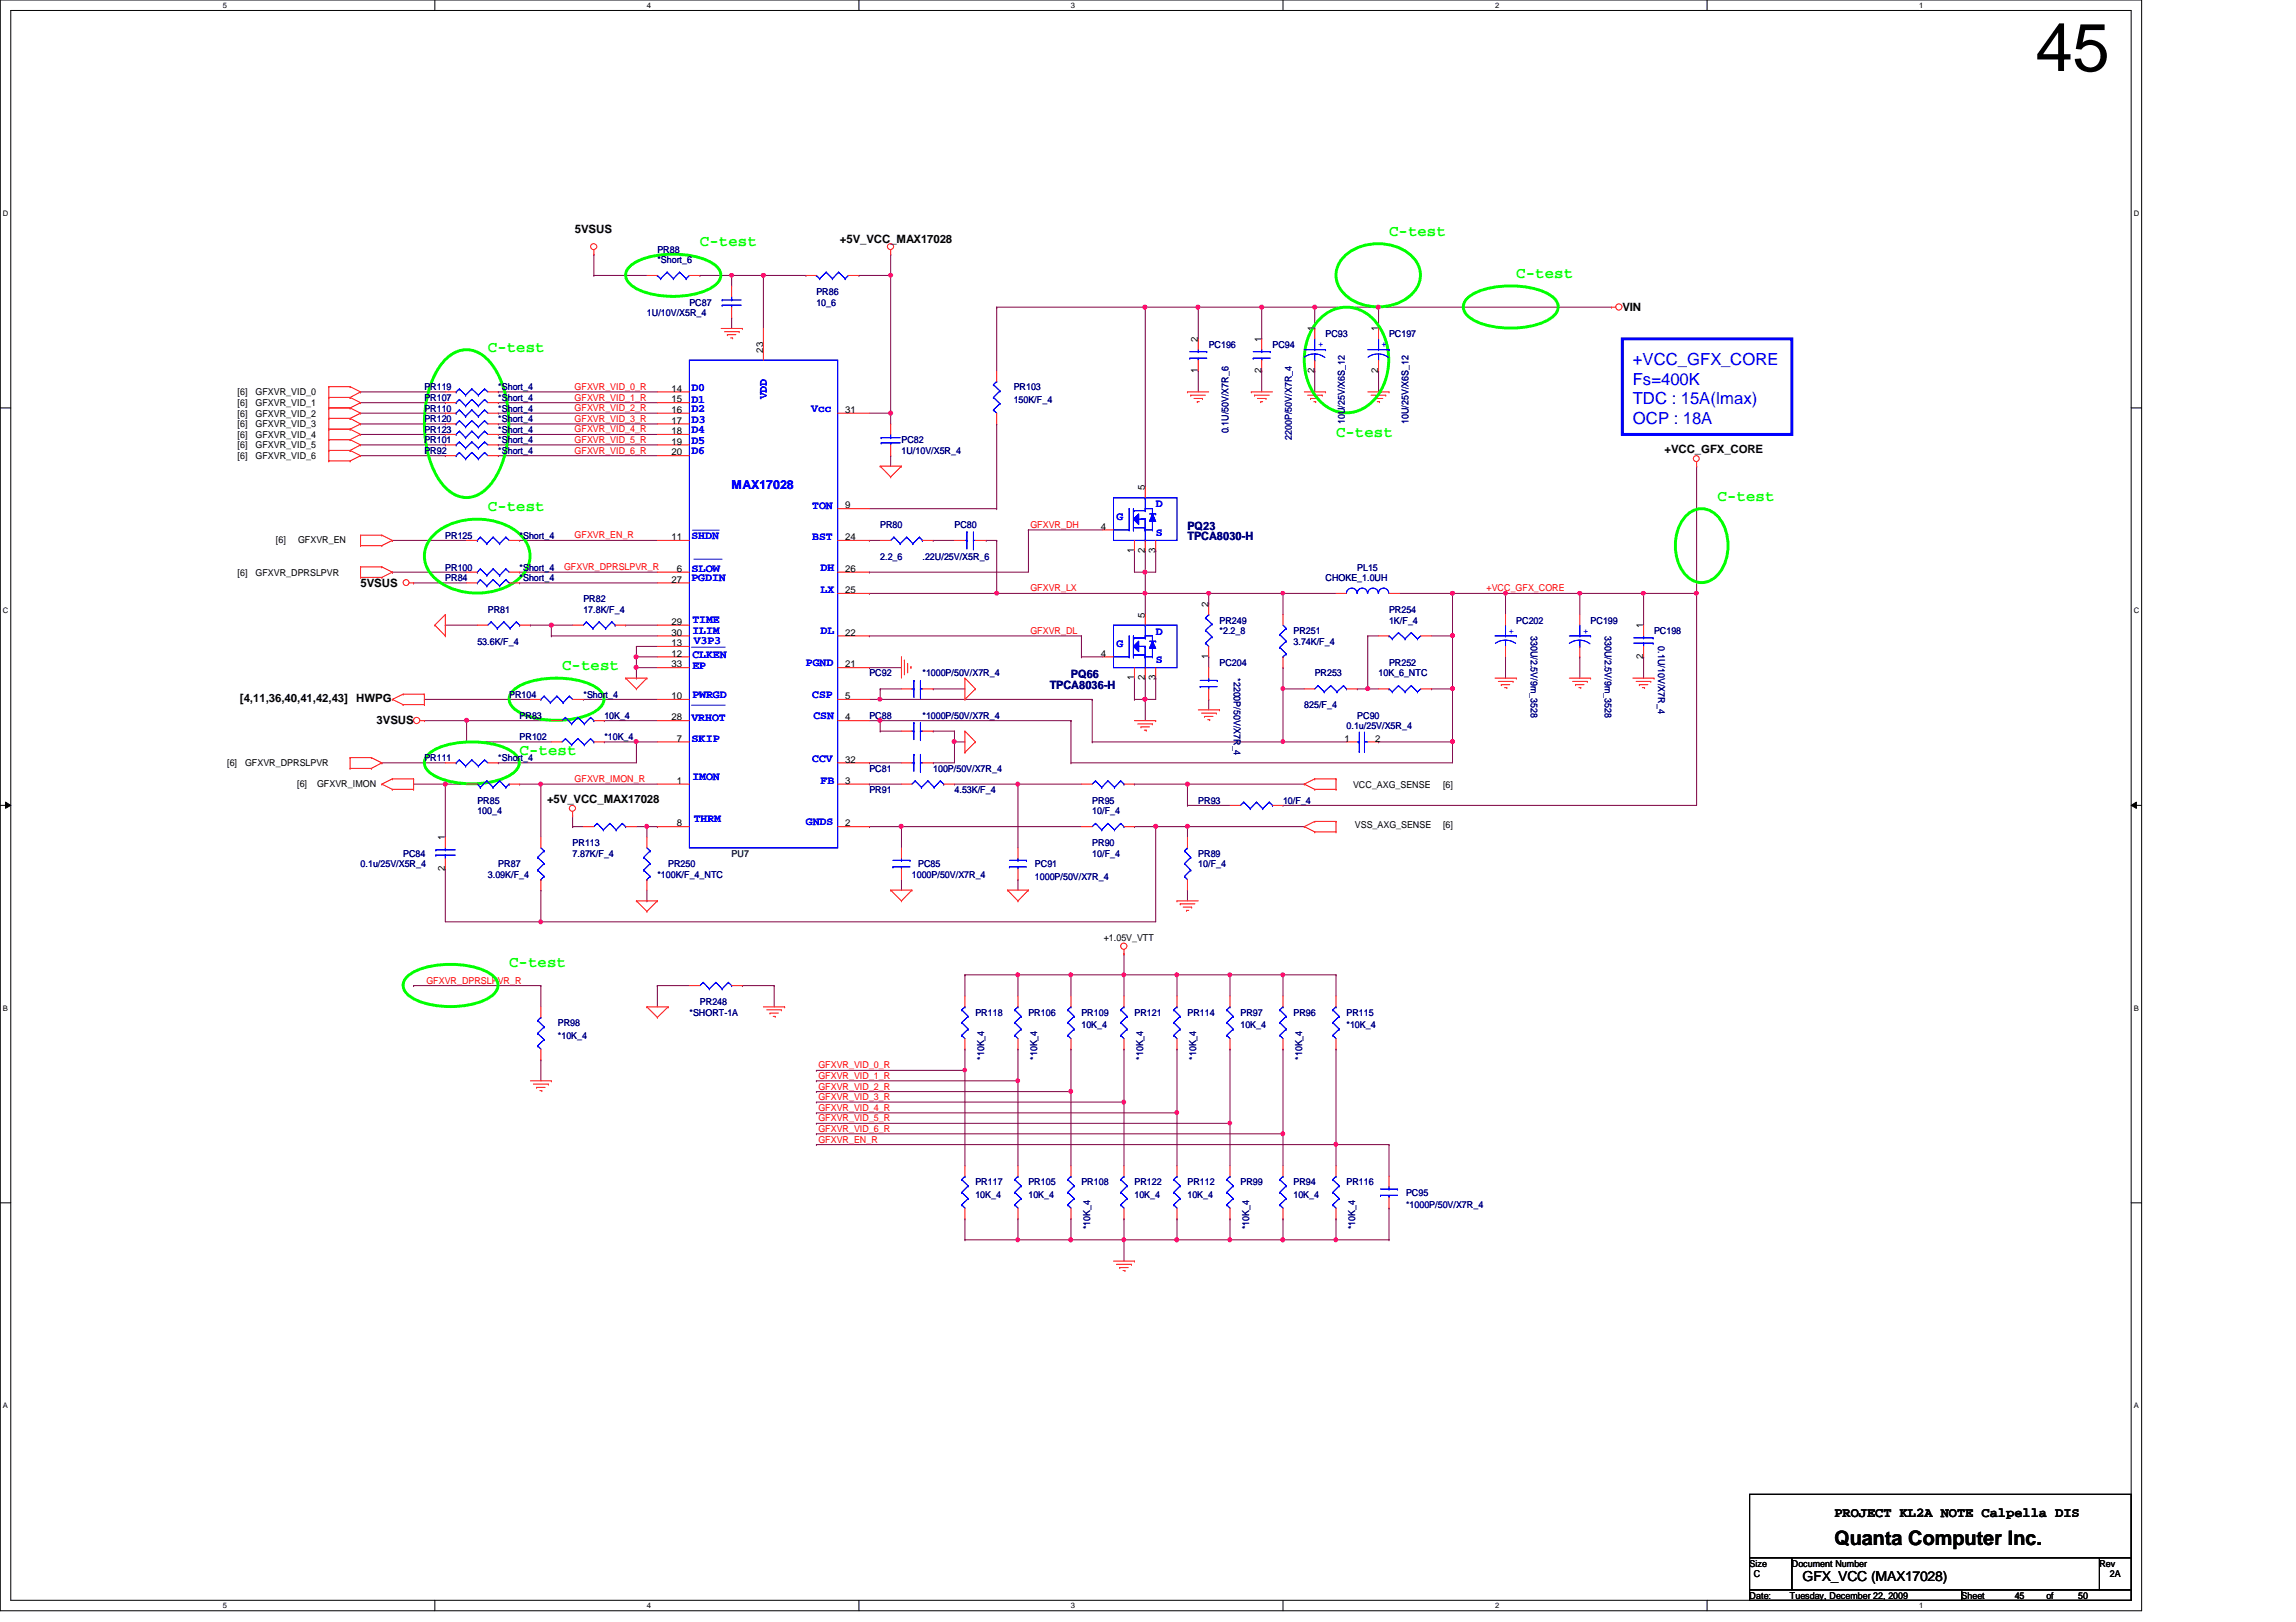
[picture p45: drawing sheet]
<svg xmlns="http://www.w3.org/2000/svg" width="297mm" height="210mm" viewBox="0 0 297 210" stroke-linecap="round" stroke-linejoin="round" font-family="sans-serif">
<defs><g id="words">
<text font-size="8.8" x="263.4" y="9.2">45</text>
<text font-size="2.6" x="237.3" y="199.9">Quanta Computer Inc.</text>
<g font-size="2.2" fill="#00f">
<text x="211.2" y="47.2">+VCC_GFX_CORE</text>
<text x="211.2" y="49.8">Fs=400K</text>
<text x="211.2" y="52.3">TDC : 15A(Imax)</text>
<text x="211.2" y="54.9">OCP : 18A</text>
</g>
<g font-size="2" fill="#0f0">
<text x="90.5" y="31.8">C-test</text>
<text x="179.7" y="30.5">C-test</text>
<text x="196.2" y="36">C-test</text>
<text x="63.1" y="45.6">C-test</text>
<text x="172.8" y="56.6">C-test</text>
<text x="222.2" y="64.8">C-test</text>
<text x="63.1" y="66.1">C-test</text>
<text x="72.7" y="86.7">C-test</text>
<text x="67.2" y="97.7">C-test</text>
<text x="65.9" y="125.1">C-test</text>
</g>
<g font-size="1.8">
<text x="237.3" y="196.3">PROJECT KL2A NOTE Calpella DIS</text>
<text x="233.2" y="204.6">GFX_VCC (MAX17028)</text>
</g>
<text font-size="1.6" fill="#00f" x="94.7" y="63.2">MAX17028</text>
<g font-size="1.5">
<text x="74.4" y="30.1">5VSUS</text>
<text x="108.7" y="31.5">+5V_VCC_MAX17028</text>
<text x="209.9" y="40.3">VIN</text>
<text x="215.3" y="58.7">+VCC_GFX_CORE</text>
<text x="46.6" y="75.9">5VSUS</text>
<text x="31" y="90.9">[4,11,36,40,41,42,43]</text>
<text x="46.1" y="90.9">HWPG</text>
<text x="48.7" y="93.6">3VSUS</text>
<text x="70.8" y="103.9">+5V_VCC_MAX17028</text>
</g>
<g font-size="1.5" fill="#00f">
<text x="89.4" y="50.6">D0</text>
<text x="89.4" y="52.1">D1</text>
<text x="89.4" y="53.3">D2</text>
<text x="99.2" y="51.7" transform="rotate(-90 99.2 51.7)">VDD</text>
<text x="104.9" y="53.3">Vcc</text>
<text x="89.4" y="54.7">D3</text>
<text x="89.4" y="56.1">D4</text>
<text x="89.4" y="57.4">D5</text>
<text x="89.4" y="58.8">D6</text>
<text x="105.1" y="65.8">TON</text>
<text x="149.5" y="65.7">D</text>
<text x="89.4" y="69.8">SHDN</text>
<text x="89.6" y="68.4">____</text>
<text x="105.1" y="69.9">BST</text>
<text x="144.4" y="67.3">G</text>
<text x="149.5" y="69.4">S</text>
<text x="89.4" y="74">SLOW</text>
<text x="89.4" y="75.1">PGDIN</text>
<text x="89.7" y="72.3">____</text>
<text x="106.2" y="73.9">DH</text>
<text x="106.2" y="76.8">LX</text>
<text x="89.4" y="83.7">_____</text>
<text x="89.6" y="80.6">TIME</text>
<text x="89.6" y="82">ILIM</text>
<text x="89.7" y="83.4">V3P3</text>
<text x="106.2" y="82">DL</text>
<text x="144.4" y="83.8">G</text>
<text x="149.5" y="82.1">D</text>
<text x="89.6" y="86.5">EP</text>
<text x="89.6" y="85.1">CLKEN</text>
<text x="104.3" y="86.2">PGND</text>
<text x="149.5" y="85.9">S</text>
<text x="89.4" y="96">SKIP</text>
<text x="89.4" y="93.3">VRHOT</text>
<text x="89.4" y="91.1">_____</text>
<text x="89.6" y="90.4">PWRGD</text>
<text x="105.1" y="90.4">CSP</text>
<text x="105.2" y="93.1">CSN</text>
<text x="89.6" y="100.9">IMON</text>
<text x="105.1" y="98.6">CCV</text>
<text x="106.2" y="101.5">FB</text>
<text x="89.7" y="106.4">THRM</text>
<text x="104.3" y="106.8">GNDS</text>
</g>
<g font-size="1.5" fill="#000080">
<text x="153.6" y="68.5">PQ23</text>
<text x="153.6" y="69.9">TPCA8030-H</text>
<text x="135.8" y="89.1">TPCA8036-H</text>
<text x="138.6" y="87.8">PQ66</text>
</g>
<g font-size="1.2" fill="#000080">
<text x="85" y="32.7">PR88</text>
<text x="85" y="34">*Short_6</text>
<text x="83.7" y="40.9">1U/10V/X5R_4</text>
<text x="89.2" y="39.5">PC87</text>
<text x="105.6" y="38.1">PR86</text>
<text x="105.6" y="39.5">10_6</text>
<text x="156.4" y="45">PC196</text>
<text x="164.6" y="45">PC94</text>
<text x="171.5" y="43.6">PC93</text>
<text x="179.7" y="43.6">PC197</text>
<text x="54.9" y="50.5">PR119</text>
<text x="54.9" y="51.9">PR107</text>
<text x="54.9" y="53.3">PR110</text>
<text x="64.5" y="50.5">*Short_4</text>
<text x="64.5" y="51.9">*Short_4</text>
<text x="64.5" y="53.3">*Short_4</text>
<text x="131.1" y="50.5">PR103</text>
<text x="131.1" y="52.2">150K/F_4</text>
<text x="54.9" y="56">PR123</text>
<text x="54.9" y="57.4">PR101</text>
<text x="54.9" y="58.7">PR92</text>
<text x="54.9" y="54.6">PR120</text>
<text x="64.5" y="56">*Short_4</text>
<text x="64.5" y="57.4">*Short_4</text>
<text x="64.5" y="54.6">*Short_4</text>
<text x="64.5" y="58.7">*Short_4</text>
<text x="116.6" y="57.4">PC82</text>
<text x="116.6" y="58.7">1U/10V/X5R_4</text>
<text x="158.9" y="56.1" transform="rotate(-90 158.9 56.1)">0.1U/50V/X7R_6</text>
<text x="167.1" y="56.9" transform="rotate(-90 167.1 56.9)">2200P/50V/X7R_4</text>
<text x="174" y="54.9" transform="rotate(-90 174 54.9)">10U/25V/X6S_12</text>
<text x="182.2" y="54.9" transform="rotate(-90 182.2 54.9)">10U/25V/X6S_12</text>
<text x="57.6" y="69.7">PR125</text>
<text x="67.2" y="69.7">*Short_4</text>
<text x="113.9" y="68.3">PR80</text>
<text x="123.5" y="68.3">PC80</text>
<text x="57.6" y="75.2">PR84</text>
<text x="57.6" y="73.8">PR100</text>
<text x="67.2" y="73.8">*Short_4</text>
<text x="67.2" y="75.2">*Short_4</text>
<text x="75.5" y="77.9">PR82</text>
<text x="113.9" y="72.4">2.2_6</text>
<text x="119.3" y="72.4">.22U/25V/X5R_6</text>
<text x="171.5" y="75.2">CHOKE_1.0UH</text>
<text x="175.6" y="73.8">PL15</text>
<text x="61.8" y="83.4">53.6K/F_4</text>
<text x="63.1" y="79.3">PR81</text>
<text x="75.5" y="79.3">17.8K/F_4</text>
<text x="157.8" y="80.7">PR249</text>
<text x="157.8" y="82">*2.2_8</text>
<text x="167.3" y="82">PR251</text>
<text x="167.3" y="83.4">3.74K/F_4</text>
<text x="179.7" y="79.3">PR254</text>
<text x="179.7" y="80.7">1K/F_4</text>
<text x="196.2" y="80.7">PC202</text>
<text x="198" y="82.3" transform="rotate(90 198 82.3)">330U/2.5V/9m_3528</text>
<text x="205.8" y="80.7">PC199</text>
<text x="207.6" y="82.3" transform="rotate(90 207.6 82.3)">330U/2.5V/9m_3528</text>
<text x="214" y="82">PC198</text>
<text x="214.5" y="83.7" transform="rotate(90 214.5 83.7)">0.1U/10V/X7R_4</text>
<text x="112.5" y="87.5">PC92</text>
<text x="119.3" y="87.5">*1000P/50V/X7R_4</text>
<text x="157.8" y="86.1">PC204</text>
<text x="159.6" y="87.8" transform="rotate(90 159.6 87.8)">*2200P/50V/X7R_4</text>
<text x="170.1" y="87.5">PR253</text>
<text x="178.3" y="87.5">10K_6_NTC</text>
<text x="179.7" y="86.1">PR252</text>
<text x="65.9" y="90.3">PR104</text>
<text x="67.2" y="95.8">PR102</text>
<text x="67.2" y="93">PR83</text>
<text x="75.5" y="90.3">*Short_4</text>
<text x="78.2" y="95.8">*10K_4</text>
<text x="78.2" y="93">10K_4</text>
<text x="112.5" y="93">PC88</text>
<text x="119.3" y="93">*1000P/50V/X7R_4</text>
<text x="168.7" y="91.7">825/F_4</text>
<text x="174.2" y="94.4">0.1u/25V/X5R_4</text>
<text x="175.6" y="93">PC90</text>
<text x="54.9" y="98.5">PR111</text>
<text x="64.5" y="98.5">*Short_4</text>
<text x="112.5" y="99.9">PC81</text>
<text x="120.7" y="99.9">100P/50V/X7R_4</text>
<text x="61.8" y="104">PR85</text>
<text x="61.8" y="105.4">100_4</text>
<text x="112.5" y="102.6">PR91</text>
<text x="123.5" y="102.6">4.53K/F_4</text>
<text x="141.3" y="104">PR95</text>
<text x="141.3" y="105.4">10/F_4</text>
<text x="155" y="104">PR93</text>
<text x="166" y="104">10/F_4</text>
<text x="46.6" y="112.2">0.1u/25V/X5R_4</text>
<text x="52.2" y="110.9">PC84</text>
<text x="63.1" y="113.6">3.09K/F_4</text>
<text x="64.5" y="112.2">PR87</text>
<text x="74.1" y="109.5">PR113</text>
<text x="74.1" y="110.9">7.87K/F_4</text>
<text x="85" y="113.6">*100K/F_4_NTC</text>
<text x="86.4" y="112.2">PR250</text>
<text x="118" y="113.6">1000P/50V/X7R_4</text>
<text x="118.8" y="112.2">PC85</text>
<text x="133.9" y="112.2">PC91</text>
<text x="133.9" y="113.9">1000P/50V/X7R_4</text>
<text x="141.3" y="109.5">PR90</text>
<text x="141.3" y="110.9">10/F_4</text>
<text x="155" y="110.9">PR89</text>
<text x="155" y="112.2">10/F_4</text>
<text x="89.2" y="131.4">*SHORT-1A</text>
<text x="90.5" y="130">PR248</text>
<text x="126.2" y="131.4">PR118</text>
<text x="133.1" y="131.4">PR106</text>
<text x="139.9" y="131.4">PR109</text>
<text x="146.8" y="131.4">PR121</text>
<text x="153.6" y="131.4">PR114</text>
<text x="160.5" y="131.4">PR97</text>
<text x="167.3" y="131.4">PR96</text>
<text x="174.2" y="131.4">PR115</text>
<text x="72.2" y="132.8">PR98</text>
<text x="72.2" y="134.5">*10K_4</text>
<text x="127.3" y="137.2" transform="rotate(-90 127.3 137.2)">*10K_4</text>
<text x="134.2" y="137.2" transform="rotate(-90 134.2 137.2)">*10K_4</text>
<text x="139.9" y="133.1">10K_4</text>
<text x="147.9" y="137.2" transform="rotate(-90 147.9 137.2)">*10K_4</text>
<text x="154.8" y="137.2" transform="rotate(-90 154.8 137.2)">*10K_4</text>
<text x="160.5" y="133.1">10K_4</text>
<text x="168.5" y="137.2" transform="rotate(-90 168.5 137.2)">*10K_4</text>
<text x="174.2" y="133.1">*10K_4</text>
<text x="126.2" y="153.4">PR117</text>
<text x="126.2" y="155">10K_4</text>
<text x="133.1" y="153.4">PR105</text>
<text x="133.1" y="155">10K_4</text>
<text x="139.9" y="153.4">PR108</text>
<text x="146.8" y="153.4">PR122</text>
<text x="146.8" y="155">10K_4</text>
<text x="153.6" y="153.4">PR112</text>
<text x="153.6" y="155">10K_4</text>
<text x="160.5" y="153.4">PR99</text>
<text x="167.3" y="153.4">PR94</text>
<text x="167.3" y="155">10K_4</text>
<text x="174.2" y="153.4">PR116</text>
<text x="181.9" y="154.7">PC95</text>
<text x="141.1" y="159.1" transform="rotate(-90 141.1 159.1)">*10K_4</text>
<text x="161.6" y="159.1" transform="rotate(-90 161.6 159.1)">*10K_4</text>
<text x="175.3" y="159.1" transform="rotate(-90 175.3 159.1)">*10K_4</text>
<text x="181.9" y="156.4">*1000P/50V/X7R_4</text>
</g>
<g font-size="1.2">
<text x="98.7" y="45.6" transform="rotate(-90 98.7 45.6)">23</text>
<text x="155" y="44.3" transform="rotate(-90 155 44.3)">2</text>
<text x="163.2" y="44.3" transform="rotate(-90 163.2 44.3)">1</text>
<text x="170" y="42.9" transform="rotate(-90 170 42.9)">1</text>
<text x="178.3" y="42.9" transform="rotate(-90 178.3 42.9)">1</text>
<text x="30.7" y="51.2">[6]</text>
<text x="30.7" y="52.6">[6]</text>
<text x="30.7" y="53.9">[6]</text>
<text x="33.1" y="51.2">GFXVR_VID_0</text>
<text x="33.1" y="52.6">GFXVR_VID_1</text>
<text x="33.1" y="53.9">GFXVR_VID_2</text>
<text x="86.9" y="50.7">14</text>
<text x="86.9" y="52.1">15</text>
<text x="86.9" y="53.4">16</text>
<text x="109.3" y="53.4">31</text>
<text x="155" y="48.3" transform="rotate(-90 155 48.3)">1</text>
<text x="163.2" y="48.3" transform="rotate(-90 163.2 48.3)">2</text>
<text x="170" y="48.3" transform="rotate(-90 170 48.3)">2</text>
<text x="178.3" y="48.3" transform="rotate(-90 178.3 48.3)">2</text>
<text x="30.7" y="55.3">[6]</text>
<text x="30.7" y="56.7">[6]</text>
<text x="30.7" y="58">[6]</text>
<text x="30.7" y="59.4">[6]</text>
<text x="33.1" y="55.3">GFXVR_VID_3</text>
<text x="33.1" y="56.7">GFXVR_VID_4</text>
<text x="33.1" y="58">GFXVR_VID_5</text>
<text x="33.1" y="59.4">GFXVR_VID_6</text>
<text x="86.9" y="54.8">17</text>
<text x="86.9" y="56.2">18</text>
<text x="86.9" y="57.5">19</text>
<text x="86.9" y="58.9">20</text>
<text x="109.3" y="65.8">9</text>
<text x="148.1" y="63.5" transform="rotate(-90 148.1 63.5)">5</text>
<text x="35.7" y="70.3">[6]</text>
<text x="38.6" y="70.3">GFXVR_EN</text>
<text x="86.9" y="69.9">11</text>
<text x="109.3" y="69.9">24</text>
<text x="142.4" y="68.5">4</text>
<text x="146.7" y="71.6" transform="rotate(-90 146.7 71.6)">1</text>
<text x="148.1" y="71.6" transform="rotate(-90 148.1 71.6)">2</text>
<text x="149.5" y="71.6" transform="rotate(-90 149.5 71.6)">3</text>
<text x="30.7" y="74.5">[6]</text>
<text x="33.1" y="74.5">GFXVR_DPRSLPVR</text>
<text x="86.9" y="75.4">27</text>
<text x="87.5" y="74">6</text>
<text x="109.3" y="74">26</text>
<text x="109.3" y="76.8">25</text>
<text x="86.9" y="80.9">29</text>
<text x="86.9" y="82.3">30</text>
<text x="86.9" y="83.6">13</text>
<text x="109.3" y="82.3">22</text>
<text x="148.1" y="79.9" transform="rotate(-90 148.1 79.9)">5</text>
<text x="156.3" y="78.6" transform="rotate(-90 156.3 78.6)">2</text>
<text x="212.6" y="81.3" transform="rotate(-90 212.6 81.3)">1</text>
<text x="86.9" y="85">12</text>
<text x="86.9" y="86.4">33</text>
<text x="109.3" y="86.4">21</text>
<text x="142.4" y="85">4</text>
<text x="146.7" y="88.1" transform="rotate(-90 146.7 88.1)">1</text>
<text x="148.1" y="88.1" transform="rotate(-90 148.1 88.1)">2</text>
<text x="149.5" y="88.1" transform="rotate(-90 149.5 88.1)">3</text>
<text x="156.3" y="85.3" transform="rotate(-90 156.3 85.3)">1</text>
<text x="212.6" y="85.3" transform="rotate(-90 212.6 85.3)">2</text>
<text x="86.9" y="93.2">28</text>
<text x="86.9" y="90.5">10</text>
<text x="87.5" y="96">7</text>
<text x="109.3" y="90.5">5</text>
<text x="109.3" y="93.2">4</text>
<text x="173.9" y="96">1</text>
<text x="177.9" y="96">2</text>
<text x="29.4" y="99.2">[6]</text>
<text x="31.7" y="99.2">GFXVR_DPRSLPVR</text>
<text x="38.4" y="101.8">[6]</text>
<text x="41" y="101.8">GFXVR_IMON</text>
<text x="87.5" y="101.4">1</text>
<text x="109.3" y="98.7">32</text>
<text x="109.3" y="101.4">3</text>
<text x="175" y="101.9">VCC_AXG_SENSE</text>
<text x="186.7" y="101.9">[6]</text>
<text x="87.5" y="106.9">8</text>
<text x="109.3" y="106.9">2</text>
<text x="175.3" y="107.1">VSS_AXG_SENSE</text>
<text x="186.7" y="107.1">[6]</text>
<text x="57.6" y="112.7" transform="rotate(-90 57.6 112.7)">2</text>
<text x="57.6" y="108.8" transform="rotate(-90 57.6 108.8)">1</text>
<text x="142.8" y="121.8">+1.05V_VTT</text>
<text x="226.4" y="202.7">Size</text>
<text x="231.8" y="202.7">Document Number</text>
<text x="271.6" y="202.7">Rev</text>
<text x="226.4" y="206.9">Date:</text>
<text x="226.9" y="204.1">C</text>
<text x="231.6" y="206.9">Tuesday, December 22, 2009</text>
<text x="253.8" y="206.9">Sheet</text>
<text x="260.6" y="206.9">45</text>
<text x="264.7" y="206.9">of</text>
<text x="268.9" y="206.9">50</text>
<text x="273" y="204.1">2A</text>
</g>
<g font-size="1.2" fill="#00f">
<text x="170.5" y="44.9">+</text>
<text x="178.7" y="44.9">+</text>
<text x="195.2" y="82">+</text>
<text x="204.8" y="82">+</text>
</g>
<g font-size="1.2" fill="#f00">
<text x="74.3" y="50.5">GFXVR_VID_0_R</text>
<text x="74.3" y="51.9">GFXVR_VID_1_R</text>
<text x="74.3" y="53.2">GFXVR_VID_2_R</text>
<text x="74.3" y="54.6">GFXVR_VID_3_R</text>
<text x="74.3" y="56">GFXVR_VID_4_R</text>
<text x="74.3" y="57.3">GFXVR_VID_5_R</text>
<text x="74.3" y="58.7">GFXVR_VID_6_R</text>
<text x="74.3" y="69.7">GFXVR_EN_R</text>
<text x="133.3" y="68.3">GFXVR_DH</text>
<text x="73" y="73.8">GFXVR_DPRSLPVR_R</text>
<text x="133.3" y="76.5">GFXVR_LX</text>
<text x="192.3" y="76.5">+VCC_GFX_CORE</text>
<text x="133.3" y="82">GFXVR_DL</text>
<text x="74.3" y="101.2">GFXVR_IMON_R</text>
<text x="55.2" y="127.3">GFXVR_DPRSLPVR_R</text>
<text x="105.9" y="139.6">GFXVR_VID_1_R</text>
<text x="105.9" y="141">GFXVR_VID_2_R</text>
<text x="105.9" y="142.4">GFXVR_VID_3_R</text>
<text x="105.9" y="143.8">GFXVR_VID_4_R</text>
<text x="105.9" y="138.3">GFXVR_VID_0_R</text>
<text x="105.9" y="147.9">GFXVR_EN_R</text>
<text x="105.9" y="145.1">GFXVR_VID_5_R</text>
<text x="105.9" y="146.5">GFXVR_VID_6_R</text>
</g>
<text font-size="1.2" fill="#004040" x="94.7" y="110.9">PU7</text>
<g font-size="1">
<text x="28.8" y="1">5</text>
<text x="83.7" y="1">4</text>
<text x="138.6" y="1">3</text>
<text x="193.4" y="1">2</text>
<text x="248.3" y="1">1</text>
<text x=".4" y="27.9">D</text>
<text x="276.1" y="27.9">D</text>
<text x=".4" y="79.4">C</text>
<text x="276.1" y="79.4">C</text>
<text x=".4" y="130.8">B</text>
<text x="276.1" y="130.8">B</text>
<text x=".4" y="182.2">A</text>
<text x="276.1" y="182.2">A</text>
<text x="28.8" y="208.1">5</text>
<text x="83.7" y="208.1">4</text>
<text x="138.6" y="208.1">3</text>
<text x="193.4" y="208.1">2</text>
<text x="248.3" y="208.1">1</text>
</g>
</g></defs>
<path d="M0 0h277.1v208.4h-277.1zM1.4 1.4h274.3v205.7h-274.3z" fill="none" stroke="#000" stroke-width=".13"/>
<g fill="#fff">
<path d="M28.8 .1h.6v1.1h-.6z"/>
<path d="M28.8 207.2h.6v1.1h-.6z"/>
</g>
<path d="M56.3 0v1.4M56.3 207.1v1.3" fill="none" stroke="#000" stroke-width=".13"/>
<g fill="#fff">
<path d="M83.7 .1h.5v1.1h-.5z"/>
<path d="M83.7 207.2h.5v1.1h-.5z"/>
</g>
<path d="M111.1 0v1.4M111.1 207.1v1.3" fill="none" stroke="#000" stroke-width=".13"/>
<g fill="#fff">
<path d="M138.6 .1h.5v1.1h-.5z"/>
<path d="M138.6 207.2h.5v1.1h-.5z"/>
</g>
<path d="M166 0v1.4M166 207.1v1.3" fill="none" stroke="#000" stroke-width=".13"/>
<g fill="#fff">
<path d="M193.4 .1h.6v1.1h-.6z"/>
<path d="M193.4 207.2h.6v1.1h-.6z"/>
</g>
<path d="M220.8 0v1.4M220.8 207.1v1.3" fill="none" stroke="#000" stroke-width=".13"/>
<g fill="#fff">
<path d="M248.3 .1h.5v1.1h-.5z"/>
<path d="M248.3 207.2h.5v1.1h-.5z"/>
<path d="M.4 27.1h.7v1.1h-.7z"/>
<path d="M276.1 27.1h.7v1.1h-.7z"/>
<path d="M.4 78.5h.7v1.1h-.7z"/>
<path d="M276.1 78.5h.7v1.1h-.7z"/>
</g>
<path d="M0 52.8h1.4M275.7 52.8h1.4" fill="none" stroke="#000" stroke-width=".13"/>
<g fill="#fff">
<path d="M.4 129.9h.6v1.1h-.6z"/>
<path d="M276.1 129.9h.6v1.1h-.6z"/>
</g>
<path d="M0 104.2h1.4M.7 103.8l.7 .4-.7 .4zM275.7 104.2l.7-.4v.8zM275.7 104.2h1.4" fill="none" stroke="#000" stroke-width=".13"/>
<path d="M.7 103.8l.7 .4-.7 .4zM275.7 104.2l.7-.4v.8z" fill="#000"/>
<g fill="#fff">
<path d="M.4 181.4h.6v1.1h-.6z"/>
<path d="M276.1 181.4h.6v1.1h-.6z"/>
</g>
<path d="M0 155.7h1.4M275.7 155.7h1.4" fill="none" stroke="#000" stroke-width=".13"/>
<path d="M128.9 76.8h.1M128.9 76.8h19.3M141.3 96h.1M141.3 96h24.7M148.2 87.8h.1M148.2 87.8v2.7" fill="none" stroke="#800040" stroke-width=".13"/>
<circle cx="148.1" cy="90.5" r=".25" fill="#f0f"/>
<circle cx="148.1" cy="90.5" r=".25" fill="none" stroke="#f0f" stroke-width=".13"/>
<path d="M146.8 87.8h.1M146.8 90.5h.1M146.8 87.8v2.7M148.2 90.5h.1M149.5 87.8h.1M149.5 87.8v2.7h-2.7M172.8 135.8h.1M172.8 135.8v12.3" fill="none" stroke="#800040" stroke-width=".13"/>
<circle cx="148.1" cy="90.5" r=".25" fill="#f0f"/>
<circle cx="148.1" cy="90.5" r=".25" fill="none" stroke="#f0f" stroke-width=".13"/>
<path d="M148.2 90.5h.1M148.2 90.5v2.8M172.8 148.1h.1M172.8 148.1h6.9" fill="none" stroke="#800040" stroke-width=".13"/>
<path d="M172.6 147.9l.2-.1 .2 .1v.4h-.2h-.2z" fill-rule="evenodd" fill="#f0f"/>
<path d="M172.6 147.9l.2-.1 .2 .1v.4h-.2h-.2z" fill="none" stroke="#f0f" stroke-width=".13"/>
<path d="M148.2 39.8h.1M148.2 39.8h6.8M85 127.6h.1M85 127.6h4.2" fill="none" stroke="#800040" stroke-width=".13"/>
<circle cx="148.1" cy="39.8" r=".26" fill="#f0f"/>
<circle cx="148.1" cy="39.8" r=".26" fill="none" stroke="#f0f" stroke-width=".13"/>
<path d="M148.2 74h.1M149.5 71.3h.1M149.5 71.3v2.7h-1.3M78.2 93.3h.1M78.2 93.3h6.8M96.1 127.6h.1M96.1 127.6h4.1M100.2 127.6h.1M100.2 127.6v2.7M166 160.4h.1M166 160.4h6.8" fill="none" stroke="#800040" stroke-width=".13"/>
<path d="M172.6 160.3l.2-.1 .2 .1v.3l-.2 .1-.2-.1z" fill-rule="evenodd" fill="#f0f"/>
<path d="M172.6 160.3l.2-.1 .2 .1v.3l-.2 .1-.2-.1z" fill="none" stroke="#f0f" stroke-width=".13"/>
<path d="M165.8 160.3l.1-.1 .3 .1-.1 .3-.2 .1-.1-.1z" fill-rule="evenodd" fill="#f0f"/>
<path d="M165.8 160.3l.1-.1 .3 .1-.1 .3-.2 .1-.1-.1z" fill="none" stroke="#f0f" stroke-width=".13"/>
<path d="M166 76.8h.1M166 76.8h6.8M57.6 80.9h.1M57.6 80.9h4.2M60.4 93.3h.1M60.4 93.3h10.9M172.8 157.7h.1M172.8 148.1h.1M172.8 148.1v2.8M172.8 157.7v2.7" fill="none" stroke="#800040" stroke-width=".13"/>
<path d="M165.8 76.6h.3l.1 .2-.1 .1-.2 .1-.1-.1z" fill-rule="evenodd" fill="#f0f"/>
<path d="M165.8 76.6h.3l.1 .2-.1 .1-.2 .1-.1-.1z" fill="none" stroke="#f0f" stroke-width=".13"/>
<path d="M178.3 39.8h.1M178.3 39.8h30.2" fill="none" stroke="#800040" stroke-width=".13"/>
<circle cx="178.3" cy="39.8" r=".26" fill="#f0f"/>
<circle cx="178.3" cy="39.8" r=".26" fill="none" stroke="#f0f" stroke-width=".13"/>
<path d="M133.1 68.6h.1M133.1 68.6h9.6M64.5 98.7h.1M64.5 98.7h17.8M75.5 90.5h.1M75.5 90.5h9.5M112.5 90.5h1.4M113.9 90.5h.1" fill="none" stroke="#800040" stroke-width=".13"/>
<circle cx="113.8" cy="90.5" r=".25" fill="#f0f"/>
<circle cx="113.8" cy="90.5" r=".25" fill="none" stroke="#f0f" stroke-width=".13"/>
<path d="M94.7 41.1h.1M94.7 41.1v1.4M148.2 71.3h.1M148.2 71.3v2.7M131.7 101.5h.1M131.7 101.5v8.2" fill="none" stroke="#800040" stroke-width=".13"/>
<path d="M131.5 101.3l.2-.1 .2 .1-.1 .3-.1 .1-.2-.1z" fill-rule="evenodd" fill="#f0f"/>
<path d="M131.5 101.3l.2-.1 .2 .1-.1 .3-.1 .1-.2-.1z" fill="none" stroke="#f0f" stroke-width=".13"/>
<g fill="none" stroke="#800040" stroke-width=".13">
<path d="M111.1 35.6h.1M111.1 35.6h4.1v17.9M115.2 53.5h.1M128.9 54.9h.1M128.9 54.9v10.9M127.6 69.9h.1M127.6 69.9h1.3M139.9 82.3h.1M139.9 85h.1M139.9 82.3v2.7M139.9 85h2.8M123.5 101.5h.1"/>
<path d="M123.5 101.5h8.2M149.5 107h.1M149.5 107h4.1M153.6 107h.1M153.6 107v1.3M179.7 148.1h.1M179.7 148.1v4.1"/>
</g>
<circle cx="115.2" cy="35.6" r=".25" fill="#f0f"/>
<circle cx="115.2" cy="35.6" r=".25" fill="none" stroke="#f0f" stroke-width=".13"/>
<circle cx="115.2" cy="53.5" r=".26" fill="#f0f"/>
<circle cx="115.2" cy="53.5" r=".26" fill="none" stroke="#f0f" stroke-width=".13"/>
<path d="M112.5 69.9h.1M112.5 69.9h1.4M82.3 85h.1M82.3 86.4h.1M82.3 85h2.7M82.3 85v1.4" fill="none" stroke="#800040" stroke-width=".13"/>
<circle cx="82.3" cy="86.4" r=".26" fill="#f0f"/>
<circle cx="82.3" cy="86.4" r=".26" fill="none" stroke="#f0f" stroke-width=".13"/>
<g fill="none" stroke="#800040" stroke-width=".13">
<path d="M115.2 32.9h.1M115.2 32.9v2.7M71.3 80.9h.1M71.3 80.9h2.8M82.3 86.4h.1M82.3 87.8h.1M82.3 86.4h2.7M82.3 86.4v1.4M112.5 93.3h1.4M113.9 93.3h.1M83.7 107h.1M83.7 107v1.3"/>
<path d="M83.7 107h1.3M85 107h.1M124.8 138.5h.1M124.8 138.5v12.4"/>
</g>
<path d="M124.6 138.3h.4v.2v.1l-.2 .1-.2-.1z" fill-rule="evenodd" fill="#f0f"/>
<path d="M124.6 138.3h.4v.2v.1l-.2 .1-.2-.1z" fill="none" stroke="#f0f" stroke-width=".13"/>
<path d="M82.3 96h.1M82.3 96v2.7" fill="none" stroke="#800040" stroke-width=".13"/>
<circle cx="82.3" cy="96" r=".26" fill="#f0f"/>
<circle cx="82.3" cy="96" r=".26" fill="none" stroke="#f0f" stroke-width=".13"/>
<g fill="none" stroke="#800040" stroke-width=".13">
<path d="M128.9 39.8h.1M128.9 39.8v8.2M112.5 53.5h2.7M115.2 59h.1M115.2 53.5h.1M115.2 54.9h.1M115.2 53.5v1.4M115.2 59v1.3M71.3 82.3h.1M71.3 80.9h.1M71.3 82.3h13.7M71.3 80.9v1.4"/>
<path d="M82.3 96h.1M82.3 96h2.7M141.3 90.5h.1M141.3 90.5v5.5M166 89.2h.1M166 86.4h.1M166 89.2h2.7M166 86.4v2.8M53.5 101.5h.1M53.5 101.5h4.1M57.6 101.5h.1M57.6 101.5v6.8"/>
<path d="M67.2 101.5h.1M67.2 101.5h2.8M70 101.5h.1M70 101.5v6.8M74.1 107h.1M74.1 105.6v1.4M74.1 107h1.4M131.7 113.8h.1M131.7 113.8v1.4M53.5 127.6h.1M53.5 127.6h16.5M179.7 156.3h.1"/>
<path d="M179.7 156.3v4.1M172.8 160.4h6.9M179.7 160.4h.1"/>
</g>
<circle cx="71.3" cy="80.9" r=".26" fill="#f0f"/>
<circle cx="71.3" cy="80.9" r=".26" fill="none" stroke="#f0f" stroke-width=".13"/>
<g fill="none" stroke="#800040" stroke-width=".13">
<path d="M94.7 35.6h.1M94.7 35.6v1.4M67.2 69.9h.1M67.2 69.9h17.8M68.6 80.9h.1M68.6 80.9h2.7M138.6 93.3h.1M138.6 93.3v5.4M146.8 101.5h.1M146.8 101.5h6.8M153.6 107h.1M153.6 107h15.1"/>
<path d="M159.1 145.4h.1M159.1 145.4v5.5"/>
</g>
<circle cx="153.6" cy="106.9" r=".26" fill="#f0f"/>
<circle cx="153.6" cy="106.9" r=".26" fill="none" stroke="#f0f" stroke-width=".13"/>
<path d="M116.6 113.8h.1M116.6 107h.1M116.6 113.8v1.4M116.6 107h23.3M131.7 101.5h.1M131.7 101.5h8.2" fill="none" stroke="#800040" stroke-width=".13"/>
<circle cx="116.6" cy="106.9" r=".26" fill="#f0f"/>
<circle cx="116.6" cy="106.9" r=".26" fill="none" stroke="#f0f" stroke-width=".13"/>
<path d="M148.2 39.8h.1M148.2 39.8v23.3M153.6 101.5h.1M153.6 101.5v2.7M153.6 101.5h15.1" fill="none" stroke="#800040" stroke-width=".13"/>
<circle cx="153.6" cy="101.5" r=".26" fill="#f0f"/>
<circle cx="153.6" cy="101.5" r=".26" fill="none" stroke="#f0f" stroke-width=".13"/>
<g fill="none" stroke="#800040" stroke-width=".13">
<path d="M128.9 39.8h.1M128.9 39.8h19.3M113.9 89.2h.1M113.9 90.5h.1M113.9 89.2h2.7M113.9 89.2v1.3M113.9 90.5h27.4M120.7 89.2h.1M120.7 89.2h4.1M141.3 90.5h.1M153.6 104.2h.1M153.6 115.2h.1"/>
<path d="M153.6 104.2h5.5M153.6 115.2v1.4M166 104.2h.1M166 104.2h53.5M131.7 139.9h.1M131.7 139.9v11M152.3 126.2h.1M152.3 126.2v2.7M152.3 126.2h6.8M145.4 142.6h.1M145.4 142.6v8.3"/>
</g>
<path d="M152.1 126l.1-.1 .2 .1v.3l-.2 .1-.1-.1z" fill-rule="evenodd" fill="#f0f"/>
<path d="M152.1 126l.1-.1 .2 .1v.3l-.2 .1-.1-.1z" fill="none" stroke="#f0f" stroke-width=".13"/>
<path d="M138.6 126.2h.1M138.6 126.2v2.7M138.6 126.2h6.8M145.4 123.4h.1M145.4 126.2h.1M145.4 123.4v5.5" fill="none" stroke="#800040" stroke-width=".13"/>
<path d="M138.4 126l.1-.1 .2 .1v.3l-.2 .1-.1-.1z" fill-rule="evenodd" fill="#f0f"/>
<path d="M138.4 126l.1-.1 .2 .1v.3l-.2 .1-.1-.1z" fill="none" stroke="#f0f" stroke-width=".13"/>
<path d="M131.7 126.2h.1M131.7 126.2v2.7M131.7 126.2h6.9" fill="none" stroke="#800040" stroke-width=".13"/>
<path d="M131.5 126l.2-.1 .2 .1-.1 .3-.1 .1-.2-.1z" fill-rule="evenodd" fill="#f0f"/>
<path d="M131.5 126l.2-.1 .2 .1-.1 .3-.1 .1-.2-.1z" fill="none" stroke="#f0f" stroke-width=".13"/>
<path d="M124.8 126.2h.1M124.8 126.2v2.7M159.1 126.2h.1M159.1 126.2v2.7M159.1 126.2h6.9M166 126.2h.1M166 126.2v2.7" fill="none" stroke="#800040" stroke-width=".13"/>
<path d="M158.9 126l.2-.1 .2 .1v.3l-.2 .1-.2-.1z" fill-rule="evenodd" fill="#f0f"/>
<path d="M158.9 126l.2-.1 .2 .1v.3l-.2 .1-.2-.1z" fill="none" stroke="#f0f" stroke-width=".13"/>
<path d="M112.5 86.4h.1M112.5 86.4h4.1M166 89.2h.1M166 89.2v6.8M124.8 126.2h.1M124.8 126.2h6.9" fill="none" stroke="#800040" stroke-width=".13"/>
<path d="M165.8 88.9h.1l.3 .1-.1 .3-.2 .1-.1-.1z" fill-rule="evenodd" fill="#f0f"/>
<path d="M165.8 88.9h.1l.3 .1-.1 .3-.2 .1-.1-.1z" fill="none" stroke="#f0f" stroke-width=".13"/>
<path d="M57.6 101.5h.1M57.6 101.5h2.8M112.5 101.5h.1M112.5 101.5h4.1M70 127.6h.1M70 127.6v2.7" fill="none" stroke="#800040" stroke-width=".13"/>
<circle cx="57.6" cy="101.5" r=".26" fill="#f0f"/>
<circle cx="57.6" cy="101.5" r=".26" fill="none" stroke="#f0f" stroke-width=".13"/>
<g fill="none" stroke="#800040" stroke-width=".13">
<path d="M67.2 74h.1M67.2 74h17.8M112.5 74h.1M112.5 74h20.6M148.2 74h.1M148.2 74v2.8M60.4 96h.1M60.4 93.3h.1M60.4 96h10.9M60.4 93.3v2.7M57.6 112.4h.1M57.6 112.4v6.9h12.4"/>
<path d="M70 119.3h.1M70 115.2h.1M70 115.2v4.1"/>
</g>
<circle cx="148.1" cy="74" r=".26" fill="#f0f"/>
<circle cx="148.1" cy="74" r=".26" fill="none" stroke="#f0f" stroke-width=".13"/>
<g fill="none" stroke="#800040" stroke-width=".13">
<path d="M148.2 76.8h.1M148.2 76.8v2.7M204.4 76.8h.1M204.4 76.8h8.2M212.6 76.8h.1M212.6 76.8v4.1M219.5 60.3h.1M219.5 60.3v16.5M112.5 82.3h.1M112.5 82.3h27.4M204.4 85h.1M204.4 85v2.8"/>
<path d="M212.6 85h.1M212.6 85v2.8"/>
</g>
<circle cx="204.4" cy="76.8" r=".25" fill="#f0f"/>
<circle cx="204.4" cy="76.8" r=".25" fill="none" stroke="#f0f" stroke-width=".13"/>
<path d="M181.1 76.8h6.8M187.9 76.8h.1M204.4 76.8h.1M204.4 76.8v2.7" fill="none" stroke="#800040" stroke-width=".13"/>
<circle cx="187.9" cy="76.8" r=".25" fill="#f0f"/>
<circle cx="187.9" cy="76.8" r=".25" fill="none" stroke="#f0f" stroke-width=".13"/>
<path d="M212.6 76.8h.1M212.6 76.8h6.9" fill="none" stroke="#800040" stroke-width=".13"/>
<circle cx="212.6" cy="76.8" r=".25" fill="#f0f"/>
<circle cx="212.6" cy="76.8" r=".25" fill="none" stroke="#f0f" stroke-width=".13"/>
<path d="M187.9 82.3h.1M187.9 82.3v6.9" fill="none" stroke="#800040" stroke-width=".13"/>
<circle cx="187.9" cy="82.3" r=".26" fill="#f0f"/>
<circle cx="187.9" cy="82.3" r=".26" fill="none" stroke="#f0f" stroke-width=".13"/>
<g fill="none" stroke="#800040" stroke-width=".13">
<path d="M155 48h.1M155 48v2.7M163.2 48h.1M163.2 48v2.7M170.1 48h.1M170.1 48v2.7M178.3 48h.1M178.3 48v2.7M148.2 76.8h.1M148.2 76.8h8.2M156.4 76.8h.1M156.4 76.8v1.3"/>
<path d="M78.2 96h.1M78.2 96h4.1"/>
</g>
<circle cx="148.1" cy="76.8" r=".25" fill="#f0f"/>
<circle cx="148.1" cy="76.8" r=".25" fill="none" stroke="#f0f" stroke-width=".13"/>
<path d="M155 39.8h.1M155 39.8v4.1M187.9 76.8h.1M187.9 76.8h6.9" fill="none" stroke="#800040" stroke-width=".13"/>
<circle cx="187.9" cy="76.8" r=".25" fill="#f0f"/>
<circle cx="187.9" cy="76.8" r=".25" fill="none" stroke="#f0f" stroke-width=".13"/>
<path d="M155 39.8h.1M155 39.8h8.2M163.2 39.8h.1M163.2 39.8v4.1M156.4 85h.1M156.4 85v1.4" fill="none" stroke="#800040" stroke-width=".13"/>
<circle cx="155" cy="39.8" r=".26" fill="#f0f"/>
<circle cx="155" cy="39.8" r=".26" fill="none" stroke="#f0f" stroke-width=".13"/>
<path d="M163.2 39.8h6.9M170.1 39.8h.1M156.4 90.5h.1M156.4 90.5v1.4" fill="none" stroke="#800040" stroke-width=".13"/>
<circle cx="163.2" cy="39.8" r=".26" fill="#f0f"/>
<circle cx="163.2" cy="39.8" r=".26" fill="none" stroke="#f0f" stroke-width=".13"/>
<circle cx="170.1" cy="39.8" r=".26" fill="#f0f"/>
<circle cx="170.1" cy="39.8" r=".26" fill="none" stroke="#f0f" stroke-width=".13"/>
<path d="M170.1 39.8h.1M170.1 39.8v2.7M170.1 39.8h8.2M178.3 39.8h.1M178.3 39.8v2.7M170.1 42.5h.1M156.4 76.8h.1M156.4 76.8h9.6" fill="none" stroke="#800040" stroke-width=".13"/>
<circle cx="156.4" cy="76.8" r=".25" fill="#f0f"/>
<circle cx="156.4" cy="76.8" r=".25" fill="none" stroke="#f0f" stroke-width=".13"/>
<path d="M145.4 126.2h.1M145.4 126.2h6.9" fill="none" stroke="#800040" stroke-width=".13"/>
<path d="M145.2 126l.2-.1 .2 .1-.1 .3-.1 .1-.2-.1z" fill-rule="evenodd" fill="#f0f"/>
<path d="M145.2 126l.2-.1 .2 .1-.1 .3-.1 .1-.2-.1z" fill="none" stroke="#f0f" stroke-width=".13"/>
<path d="M94.7 35.6h.1M94.7 35.6h4.1M138.6 98.7h.1M138.6 98.7h49.3" fill="none" stroke="#800040" stroke-width=".13"/>
<circle cx="98.8" cy="35.6" r=".25" fill="#f0f"/>
<circle cx="98.8" cy="35.6" r=".25" fill="none" stroke="#f0f" stroke-width=".13"/>
<circle cx="94.7" cy="35.6" r=".25" fill="#f0f"/>
<circle cx="94.7" cy="35.6" r=".25" fill="none" stroke="#f0f" stroke-width=".13"/>
<path d="M76.8 32.9h.1M76.8 32.9v2.7M82.3 83.7h.1M82.3 83.7h2.7M113.9 94.6h.1M113.9 93.3h.1M113.9 94.6h2.7M113.9 93.3v1.3M120.7 94.6h.1M120.7 94.6h2.8" fill="none" stroke="#800040" stroke-width=".13"/>
<circle cx="113.8" cy="93.2" r=".26" fill="#f0f"/>
<circle cx="113.8" cy="93.2" r=".26" fill="none" stroke="#f0f" stroke-width=".13"/>
<path d="M113.9 93.3h24.7M138.6 93.3h.1M178.3 96h.1M178.3 96h9.6M152.3 157.7h.1M152.3 157.7v2.7" fill="none" stroke="#800040" stroke-width=".13"/>
<path d="M152.1 160.3l.1-.1 .2 .1v.3l-.2 .1-.1-.1z" fill-rule="evenodd" fill="#f0f"/>
<path d="M152.1 160.3l.1-.1 .2 .1v.3l-.2 .1-.1-.1z" fill="none" stroke="#f0f" stroke-width=".13"/>
<path d="M159.1 160.4h.1M159.1 160.4h6.9" fill="none" stroke="#800040" stroke-width=".13"/>
<path d="M165.8 160.3l.1-.1 .3 .1-.1 .3-.2 .1-.1-.1z" fill-rule="evenodd" fill="#f0f"/>
<path d="M165.8 160.3l.1-.1 .3 .1-.1 .3-.2 .1-.1-.1z" fill="none" stroke="#f0f" stroke-width=".13"/>
<path d="M158.9 160.3l.2-.1 .2 .1v.3l-.2 .1-.2-.1z" fill-rule="evenodd" fill="#f0f"/>
<path d="M158.9 160.3l.2-.1 .2 .1v.3l-.2 .1-.2-.1z" fill="none" stroke="#f0f" stroke-width=".13"/>
<path d="M145.4 160.4h.1M145.4 160.4v2.8" fill="none" stroke="#800040" stroke-width=".13"/>
<path d="M145.2 160.3l.2-.1 .2 .1-.1 .3-.1 .1-.2-.1z" fill-rule="evenodd" fill="#f0f"/>
<path d="M145.2 160.3l.2-.1 .2 .1-.1 .3-.1 .1-.2-.1z" fill="none" stroke="#f0f" stroke-width=".13"/>
<path d="M131.7 157.7h.1M131.7 157.7v2.7M138.6 157.7h.1M138.6 157.7v2.7M159.1 157.7h.1M159.1 157.7v2.7M145.4 160.4h.1M145.4 160.4h6.9" fill="none" stroke="#800040" stroke-width=".13"/>
<path d="M152.1 160.3l.1-.1 .2 .1v.3l-.2 .1-.1-.1z" fill-rule="evenodd" fill="#f0f"/>
<path d="M152.1 160.3l.1-.1 .2 .1v.3l-.2 .1-.1-.1z" fill="none" stroke="#f0f" stroke-width=".13"/>
<path d="M131.7 160.4h.1M131.7 160.4h6.9" fill="none" stroke="#800040" stroke-width=".13"/>
<path d="M138.4 160.3l.1-.1 .2 .1v.3l-.2 .1-.1-.1z" fill-rule="evenodd" fill="#f0f"/>
<path d="M138.4 160.3l.1-.1 .2 .1v.3l-.2 .1-.1-.1z" fill="none" stroke="#f0f" stroke-width=".13"/>
<path d="M131.5 160.3l.2-.1 .2 .1-.1 .3-.1 .1-.2-.1z" fill-rule="evenodd" fill="#f0f"/>
<path d="M131.5 160.3l.2-.1 .2 .1-.1 .3-.1 .1-.2-.1z" fill="none" stroke="#f0f" stroke-width=".13"/>
<path d="M166 76.8h.1M166 76.8v2.7M219.5 76.8h.1M219.5 76.8v27.4M124.8 157.7h.1M124.8 157.7v2.7M166 157.7h.1M166 157.7v2.7" fill="none" stroke="#800040" stroke-width=".13"/>
<circle cx="219.5" cy="76.8" r=".25" fill="#f0f"/>
<circle cx="219.5" cy="76.8" r=".25" fill="none" stroke="#f0f" stroke-width=".13"/>
<path d="M146.8 71.3h.1M146.8 71.3v2.7M70 137.2h.1M70 137.2v2.7M145.4 157.7h.1M145.4 157.7v2.7h-6.8M124.8 160.4h.1M124.8 160.4h6.9M138.6 160.4h.1" fill="none" stroke="#800040" stroke-width=".13"/>
<path d="M138.4 160.3l.1-.1 .2 .1v.3l-.2 .1-.1-.1z" fill-rule="evenodd" fill="#f0f"/>
<path d="M138.4 160.3l.1-.1 .2 .1v.3l-.2 .1-.1-.1z" fill="none" stroke="#f0f" stroke-width=".13"/>
<path d="M70 101.5h.1M70 101.5h15" fill="none" stroke="#800040" stroke-width=".13"/>
<path d="M69.8 101.3l.1-.1 .2 .1v.3l-.2 .1-.1-.1z" fill-rule="evenodd" fill="#f0f"/>
<path d="M69.8 101.3l.1-.1 .2 .1v.3l-.2 .1-.1-.1z" fill="none" stroke="#f0f" stroke-width=".13"/>
<path d="M67.2 75.4h.1M67.2 75.4h17.8M133.1 68.6h.1M133.1 68.6v5.4M146.8 74h1.4M148.2 74h.1M185.2 89.2h.1M185.2 89.2h2.7M187.9 89.2h.1M187.9 89.2v6.8" fill="none" stroke="#800040" stroke-width=".13"/>
<circle cx="187.9" cy="96" r=".26" fill="#f0f"/>
<circle cx="187.9" cy="96" r=".26" fill="none" stroke="#f0f" stroke-width=".13"/>
<circle cx="187.9" cy="89.1" r=".26" fill="#f0f"/>
<circle cx="187.9" cy="89.1" r=".26" fill="none" stroke="#f0f" stroke-width=".13"/>
<path d="M70 119.3h.1M70 119.3h79.5M152.3 160.4h.1M152.3 160.4h6.8" fill="none" stroke="#800040" stroke-width=".13"/>
<path d="M69.8 119.1l.1-.1 .2 .2v.3h-.2h-.1z" fill-rule="evenodd" fill="#f0f"/>
<path d="M69.8 119.1l.1-.1 .2 .2v.3h-.2h-.1z" fill="none" stroke="#f0f" stroke-width=".13"/>
<path d="M176.9 89.2h.1M176.9 89.2h1.4M112.5 107h.1M112.5 107h4.1" fill="none" stroke="#800040" stroke-width=".13"/>
<circle cx="176.9" cy="89.1" r=".26" fill="#f0f"/>
<circle cx="176.9" cy="89.1" r=".26" fill="none" stroke="#f0f" stroke-width=".13"/>
<path d="M112.5 65.8h16.4M128.9 65.8h.1M128.9 69.9h.1M128.9 69.9v6.9M116.6 107h.1M116.6 107v2.7" fill="none" stroke="#800040" stroke-width=".13"/>
<circle cx="128.9" cy="76.8" r=".25" fill="#f0f"/>
<circle cx="128.9" cy="76.8" r=".25" fill="none" stroke="#f0f" stroke-width=".13"/>
<path d="M98.8 35.6h.1M98.8 35.6v6.9M187.9 96h.1M187.9 96v2.7M83.7 116.6h.1M83.7 115.2v1.4" fill="none" stroke="#800040" stroke-width=".13"/>
<circle cx="98.8" cy="35.6" r=".25" fill="#f0f"/>
<circle cx="98.8" cy="35.6" r=".25" fill="none" stroke="#f0f" stroke-width=".13"/>
<path d="M98.8 35.6h5.5M104.3 35.6h.1M82.3 85h.1M82.3 83.7v1.3M166 146.7h.1M166 146.7v4.2" fill="none" stroke="#800040" stroke-width=".13"/>
<circle cx="82.3" cy="85" r=".26" fill="#f0f"/>
<circle cx="82.3" cy="85" r=".26" fill="none" stroke="#f0f" stroke-width=".13"/>
<path d="M123.5 96h.1M123.5 96h1.3M152.3 144h.1M152.3 144v6.9" fill="none" stroke="#800040" stroke-width=".13"/>
<circle cx="123.4" cy="96" r=".26" fill="#f0f"/>
<circle cx="123.4" cy="96" r=".26" fill="none" stroke="#f0f" stroke-width=".13"/>
<path d="M166 96h.1M166 96h8.2" fill="none" stroke="#800040" stroke-width=".13"/>
<path d="M165.8 95.8l.1-.1 .3 .1-.1 .3-.2 .1-.1-.1z" fill-rule="evenodd" fill="#f0f"/>
<path d="M165.8 95.8l.1-.1 .3 .1-.1 .3-.2 .1-.1-.1z" fill="none" stroke="#f0f" stroke-width=".13"/>
<path d="M80.9 80.9h.1M80.9 80.9h4.1M82.3 107h1.4M83.7 107h.1" fill="none" stroke="#800040" stroke-width=".13"/>
<path d="M83.5 106.7h.1l.3 .1-.1 .3-.2 .1-.1-.1z" fill-rule="evenodd" fill="#f0f"/>
<path d="M83.5 106.7h.1l.3 .1-.1 .3-.2 .1-.1-.1z" fill="none" stroke="#f0f" stroke-width=".13"/>
<g fill="none" stroke="#800040" stroke-width=".13">
<path d="M112.5 76.8h.1M112.5 76.8h16.4M120.7 69.9h.1M120.7 69.9h2.8M112.5 98.7h.1M112.5 98.7h4.1M85 127.6h.1M85 127.6v2.7M166 126.2h.1M166 126.2h6.8M172.8 126.2h.1M172.8 126.2v2.7"/>
<path d="M138.6 141.3h.1M138.6 141.3v9.6"/>
</g>
<path d="M165.8 126l.1-.1 .3 .1-.1 .3-.2 .1-.1-.1z" fill-rule="evenodd" fill="#f0f"/>
<path d="M165.8 126l.1-.1 .3 .1-.1 .3-.2 .1-.1-.1z" fill="none" stroke="#f0f" stroke-width=".13"/>
<path d="M187.9 76.8h.1M187.9 76.8v5.5M123.5 96h.1M123.5 96v2.7M185.2 82.3h2.7M187.9 82.3h.1M149.5 107h.1M149.5 107v12.3" fill="none" stroke="#800040" stroke-width=".13"/>
<circle cx="149.5" cy="106.9" r=".26" fill="#f0f"/>
<circle cx="149.5" cy="106.9" r=".26" fill="none" stroke="#f0f" stroke-width=".13"/>
<path d="M194.8 76.8h.1M194.8 76.8v2.7M194.8 76.8h9.6M120.7 98.7h.1M120.7 98.7h2.8M123.5 94.6h.1M123.5 94.6v1.4M194.8 85h.1M194.8 85v2.8M146.8 107h.1M146.8 107h2.7" fill="none" stroke="#800040" stroke-width=".13"/>
<circle cx="194.8" cy="76.8" r=".25" fill="#f0f"/>
<circle cx="194.8" cy="76.8" r=".25" fill="none" stroke="#f0f" stroke-width=".13"/>
<path d="M54.9 93.3h5.5M60.4 93.3h.1M175.6 89.2h.1M175.6 89.2h1.3M176.9 82.3h.1M176.9 89.2h.1M176.9 82.3h1.4M176.9 82.3v6.9" fill="none" stroke="#800040" stroke-width=".13"/>
<circle cx="60.4" cy="93.2" r=".26" fill="#f0f"/>
<circle cx="60.4" cy="93.2" r=".26" fill="none" stroke="#f0f" stroke-width=".13"/>
<g fill="none" stroke="#800040" stroke-width=".13">
<path d="M76.8 35.6h.1M76.8 35.6h6.9M90.5 35.6h.1M90.5 35.6h4.2M46.6 50.7h.1M46.6 59h11M46.6 52.1h11M46.6 53.5h11M46.6 50.7h11M46.6 54.9h11M46.6 56.2h11M46.6 57.6h11"/>
<path d="M57.6 59h.1M57.6 52.1h.1M57.6 53.5h.1M57.6 54.9h.1M57.6 56.2h.1M57.6 57.6h.1M64.5 50.7h.1M64.5 52.1h.1M64.5 53.5h.1M64.5 54.9h.1M64.5 56.2h.1M64.5 57.6h.1"/>
<path d="M64.5 59h.1M64.5 59h20.5M64.5 52.1h20.5M64.5 53.5h20.5M64.5 50.7h20.5M64.5 54.9h20.5M64.5 56.2h20.5M64.5 57.6h20.5M105.6 139.9h.1M105.6 139.9h26.1M105.6 148.1h.1M105.6 148.1h67.2"/>
</g>
<path d="M131.5 139.7l.2-.1 .2 .1-.1 .3-.1 .1-.2-.1z" fill-rule="evenodd" fill="#f0f"/>
<path d="M131.5 139.7l.2-.1 .2 .1-.1 .3-.1 .1-.2-.1z" fill="none" stroke="#f0f" stroke-width=".13"/>
<path d="M105.6 141.3h.1M105.6 141.3h33" fill="none" stroke="#800040" stroke-width=".13"/>
<path d="M138.4 141h.1l.2 .1v.3l-.2 .1-.1-.1z" fill-rule="evenodd" fill="#f0f"/>
<path d="M138.4 141h.1l.2 .1v.3l-.2 .1-.1-.1z" fill="none" stroke="#f0f" stroke-width=".13"/>
<path d="M105.6 142.6h.1M105.6 142.6h39.8" fill="none" stroke="#800040" stroke-width=".13"/>
<path d="M145.2 142.4h.2l.2 .1-.1 .3-.1 .1-.2-.1z" fill-rule="evenodd" fill="#f0f"/>
<path d="M145.2 142.4h.2l.2 .1-.1 .3-.1 .1-.2-.1z" fill="none" stroke="#f0f" stroke-width=".13"/>
<path d="M105.6 144h.1M105.6 144h46.7" fill="none" stroke="#800040" stroke-width=".13"/>
<path d="M152.1 143.8l.1-.1 .2 .1v.4h-.2h-.1z" fill-rule="evenodd" fill="#f0f"/>
<path d="M152.1 143.8l.1-.1 .2 .1v.4h-.2h-.1z" fill="none" stroke="#f0f" stroke-width=".13"/>
<path d="M105.6 145.4h.1M105.6 145.4h53.5" fill="none" stroke="#800040" stroke-width=".13"/>
<path d="M158.9 145.2h.4v.1v.2l-.2 .1-.2-.1z" fill-rule="evenodd" fill="#f0f"/>
<path d="M158.9 145.2h.4v.1v.2l-.2 .1-.2-.1z" fill="none" stroke="#f0f" stroke-width=".13"/>
<path d="M105.6 146.7h.1M105.6 146.7h60.4" fill="none" stroke="#800040" stroke-width=".13"/>
<path d="M165.8 146.5h.1l.3 .1-.1 .3-.2 .1-.1-.1z" fill-rule="evenodd" fill="#f0f"/>
<path d="M165.8 146.5h.1l.3 .1-.1 .3-.2 .1-.1-.1z" fill="none" stroke="#f0f" stroke-width=".13"/>
<g fill="none" stroke="#800040" stroke-width=".13">
<path d="M50.8 69.9h.1M50.8 74h.1M50.8 69.9h9.6M50.8 74h9.6M53.5 75.4h.1M53.5 75.4h6.9M49.4 98.7h.1M49.4 98.7h8.2M54.9 90.5h.1M54.9 90.5h13.7M105.6 138.5h.1M124.8 135.8h.1"/>
<path d="M124.8 135.8v2.7h-19.2M131.7 135.8h.1M131.7 135.8v4.1M138.6 135.8h.1M138.6 135.8v5.5M145.4 135.8h.1M145.4 135.8v6.8M152.3 135.8h.1M152.3 135.8v8.2M159.1 135.8h.1M159.1 135.8v9.6M166 135.8h.1"/>
<path d="M166 135.8v10.9"/>
</g>
<g fill="none" stroke="#f00" stroke-width=".13">
<path d="M76.8 32.9h.1M76.8 32.3v.6M94.7 37v1.4M94.7 39.8v1.3M104.3 35.6h1.3M109.8 35.6h1.3M115.2 32.9h.1M115.2 32.3v.6M208.5 39.8h.1M208.5 39.8h.5M42.5 51.4h.1M42.5 50h.1"/>
<path d="M42.5 52.8h.1M42.5 54.1h.1M42.5 55.5h.1M42.5 56.9h.1M42.5 58.3h.1M42.5 59.6h.1M42.5 50h2.8M42.5 51.4h2.8M42.5 50v9.6M42.5 52.8h2.8M42.5 54.1h2.8M42.5 55.5h2.8"/>
<path d="M42.5 56.9h2.8M42.5 58.3h2.8M42.5 59.6h2.8M45.3 50h.1M45.3 51.4h.1M45.3 52.8h.1M45.3 54.1h.1M45.3 55.5h.1M45.3 56.9h.1M45.3 58.3h.1M45.3 59.6h.1M45.3 50l1.3 .7"/>
<path d="M45.3 51.4l1.3 .7M45.3 52.8l1.3 .7M45.3 54.1l1.3 .8M45.3 55.5l1.3 .7M45.3 56.9l1.3 .7M45.3 58.3l1.3 .7M46.6 50.7h.1M46.6 52.1h.1M46.6 53.5h.1M46.6 54.9h.1M46.6 56.2h.1M46.6 57.6h.1"/>
<path d="M46.6 59h.1M46.6 50.7l-1.3 .7M46.6 52.1l-1.3 .7M46.6 53.5l-1.3 .6M46.6 54.9l-1.3 .6M46.6 56.2l-1.3 .7M46.6 57.6l-1.3 .7M46.6 59l-1.3 .6M57.6 50.7h1.4M63.1 50.7h1.4M85 50.7h4.2M85 53.5h4.2"/>
<path d="M85 52.1h4.2M85 54.9h4.2M85 56.2h4.2M85 57.6h4.2M85 59h4.2M93.3 42.5h2.8M93.7 42.9h1.9M94.1 43.3h.1M94.1 43.3h1.1M94.5 43.7h.3M94.8 43.7h.1M95.6 42.9h.1"/>
<path d="M96.1 42.5h.1M98.8 42.5v4.1M108.4 53.5h4.1M153.6 50.7h.1M153.6 50.7h2.8M154 51.1h.1M154 51.1h2M154.5 51.6h1.1M154.9 52h.1M154.9 52h.2M155.6 51.6h.1M161.9 50.7h.1"/>
<path d="M161.9 50.7h2.7M162.3 51.1h.1M162.3 51.1h1.9M162.7 51.6h1.1M163.1 52h.1M163.1 52h.3M163.2 43.9v1.4M163.2 46.6v1.4M163.8 51.6h.1M168.7 50.7h2.8M169.2 51.1h1.9M169.5 51.6h.1"/>
<path d="M169.5 51.6h1.1M170 52h.2M170.2 52h.1M171.1 51.1h.1M171.5 50.7h.1M176.9 50.7h2.8M177.4 51.1h1.9M177.8 51.6h.1M177.8 51.6h1.1M178.2 52h.3M178.3 42.5v1.4M178.3 46.6v1.4"/>
<path d="M178.5 52h.1M179.3 51.1h.1M179.7 50.7h.1M219.5 59.8v.5M46.6 70.6h.1M46.6 69.3h.1M46.6 74.7h.1M46.6 73.4h.1M46.6 70.6h2.8M46.6 69.3v1.3M46.6 73.4v1.3M46.6 69.3h2.8"/>
<path d="M46.6 73.4h2.8M46.6 74.7h2.8M49.4 70.6h.1M49.4 69.3h.1M49.4 73.4h.1M49.4 74.7h.1M49.4 69.3l1.4 .6M49.4 73.4l1.4 .6M50.8 69.9h.1M50.8 74h.1M50.8 69.9l-1.4 .7M50.8 74l-1.4 .7"/>
<path d="M53 75.4h.5M53.5 75.4h.1M57.6 79.5h.1M57.6 79.5v2.8M57.6 79.5l-1.3 1.4M60.4 75.4h1.4M60.4 74h1.4M65.9 75.4h1.3M65.9 74h1.3M85 75.4h4.2M85 69.9h4.2M85 74h4.2"/>
<path d="M108.4 69.9h4.1M108.4 74h4.1M108.4 76.8h4.1M108.4 65.8h4.1M113.9 60.3h.1M113.9 60.3h2.7M113.9 60.3l1.3 1.4M113.9 69.9h1.3M115.2 61.7h.1M116.6 60.3h.1M116.6 60.3l-1.4 1.4M119.3 69.9h1.4"/>
<path d="M166 79.5v1.4M194.8 79.5v1.4M204.4 79.5v1.4M219.5 60.3h.1M45.3 99.4h.1M45.3 98h.1M45.3 98h2.7M45.3 99.4h2.7M45.3 98v1.4M48 98h.1M48 99.4h.1M48 98l1.4 .7"/>
<path d="M49.4 98.7h.1M49.4 98.7l-1.4 .7M50.8 90.5h.1M50.8 90.5l1.4 .7M52.2 91.2h.1M52.2 89.8h.1M52.2 91.2h2.7M52.2 89.8l-1.4 .7M52.2 89.8h2.7M54.4 93.3h.5M54.9 89.8h.1M54.9 91.2h.1"/>
<path d="M54.9 93.3h.1M54.9 89.8v1.4M56.3 80.9h.1M56.3 80.9l1.3 1.4M57.6 82.3h.1M57.6 98.7h1.4M63.1 98.7h1.4M68.6 90.5h1.4M71.3 96h1.4M74.1 80.9h1.4M74.1 90.5h1.4M76.8 96h1.4"/>
<path d="M79.6 80.9h1.3M80.9 87.8h.1M80.9 87.8h2.8M80.9 87.8l1.4 1.4M82.3 89.2h.1M83.7 87.8h.1M83.7 87.8l-1.4 1.4M85 93.3h4.2M85 80.9h4.2M85 82.3h4.2M85 83.7h4.2M85 90.5h4.2"/>
<path d="M85 85h4.2M85 86.4h4.2M85 96h4.2M108.4 93.3h4.1M108.4 82.3h4.1M108.4 90.5h4.1M108.4 86.4h4.1M108.4 98.7h4.1M116.6 85h.1M116.6 85v2.8M116.6 98.7h1.4M117 85.4h.1"/>
<path d="M117 85.4v1.9M117.4 87h.1M117.4 85.9v1.1M117.9 86.3h.1M117.9 86.3v.2M119.3 98.7h1.4M124.8 87.8h.1M124.8 90.5h.1M124.8 94.6h.1M124.8 97.4h.1M124.8 87.8v2.7M124.8 94.6v2.8"/>
<path d="M124.8 87.8l1.4 1.4M124.8 94.6l1.4 1.4M126.2 89.2h.1M126.2 96h.1M126.2 89.2l-1.4 1.3M126.2 96l-1.4 1.4M146.8 93.3h2.7M147.2 93.7h1.9M147.6 94.1h.1M147.6 94.1h1.1M148 94.5h.3M148.3 94.5h.1"/>
<path d="M149.1 93.7h.1M149.5 93.3h.1M155 91.9h2.8M155.4 92.3h1.9M155.8 92.7h.1M155.8 92.7h1.1M156.2 93.1h.3M156.5 93.1h.1M157.3 92.3h.1M157.8 91.9h.1M166 85v1.4M174.2 96h1.4"/>
<path d="M176.9 96h1.4M178.3 89.2h1.4M183.8 89.2h1.4M193.4 87.8h2.8M193.8 88.2h1.9M194.2 88.6h.1M194.2 88.6h1.1M194.6 89h.3M194.8 83.7v1.3M194.9 89h.1M195.7 88.2h.1M196.2 87.8h.1"/>
<path d="M203 87.8h2.8M203.5 88.2h1.9M203.8 88.6h.1M203.8 88.6h1.1M204.3 89h.2M204.4 83.7v1.3M204.5 89h.1M205.4 88.2h.1M205.8 87.8h.1M211.2 87.8h2.8M211.7 88.2h1.9M212.1 88.6h.1"/>
<path d="M212.1 88.6h1.1M212.5 89h.3M212.6 80.9v1.4M212.6 83.7v1.3M212.8 89h.1M213.6 88.2h.1M214 87.8h.1M49.4 101.5h.1M49.4 101.5l1.4 .7M50.8 100.8h.1M50.8 102.2h.1M50.8 100.8h2.7"/>
<path d="M50.8 102.2h2.7M50.8 100.8l-1.4 .7M53.5 100.8h.1M53.5 102.2h.1M53.5 100.8v1.4M70 108.3v1.4M70 113.8v1.4M74.1 105.6h.1M74.1 105v.6M82.3 116.6h.1M82.3 116.6h2.7M82.3 116.6l1.4 1.3"/>
<path d="M83.7 117.9h.1M83.7 108.3v1.4M83.7 113.8v1.4M85 116.6h.1M85 116.6l-1.3 1.3M85 101.5h4.2M85 107h4.2M108.4 101.5h4.1M108.4 107h4.1M115.2 115.2h.1M115.2 115.2h2.8M115.2 115.2l1.4 1.4"/>
<path d="M116.6 116.6h.1M116.6 109.7v1.4M116.6 112.4v1.4M118 115.2h.1M118 115.2l-1.4 1.4M130.3 115.2h.1M130.3 115.2h2.8M130.3 115.2l1.4 1.4M131.7 116.6h.1M133.1 115.2h.1M133.1 115.2l-1.4 1.4M139.9 101.5h1.4"/>
<path d="M145.4 101.5h1.4M152.3 116.6h.1M152.3 116.6h2.7M152.7 117h.1M152.7 117h1.9M153.1 117.4h1.1M153.5 117.8h.1M153.5 117.8h.3M154.2 117.4h.1M168.7 107h.1M168.7 101.5h.1M168.7 107l1.4 .7"/>
<path d="M168.7 101.5l1.4 .7M170.1 107.7h.1M170.1 106.3h.1M170.1 100.8h.1M170.1 102.2h.1M170.1 107.7h2.7M170.1 106.3l-1.4 .7M170.1 106.3h2.7M170.1 100.8h2.7M170.1 100.8l-1.4 .7M170.1 102.2h2.7M172.8 106.3h.1"/>
<path d="M172.8 107.7h.1M172.8 102.2h.1M172.8 100.8h.1M172.8 100.8v1.4M172.8 106.3v1.4M68.6 139.9h2.7M71.3 139.9h.1M83.7 130.3h.1M83.7 130.3h2.7M83.7 130.3l1.3 1.4M85 131.7h.1M86.4 130.3h.1"/>
<path d="M86.4 130.3l-1.4 1.4M89.2 127.6h1.3M94.7 127.6h1.4M98.8 130.3h2.7M99.2 130.7h1.9M99.6 131.1h.1M99.6 131.1h1.1M100 131.5h.3M100.3 131.5h.1M101.1 130.7h.1M101.5 130.3h.1M138.6 128.9v1.4"/>
<path d="M138.6 134.4v1.4M145.4 123.4h.1M145.4 122.9v.5M152.3 128.9v1.4M152.3 134.4v1.4M159.1 128.9v1.4M159.1 134.4v1.4M69 140.3h1.9M69.4 140.7h.1M69.4 140.7h1.1M69.8 141.1h.3M70.1 141.1h.1"/>
<path d="M70.9 140.3h.1M124.8 150.9v1.3M124.8 156.3v1.4M138.6 150.9v1.3M138.6 156.3v1.4M145.4 150.9v1.3M145.4 156.3v1.4M152.3 150.9v1.3M152.3 156.3v1.4M144.1 163.2h2.7M144.4 163.6h2M144.9 164h.1"/>
<path d="M144.9 164h1.1M145.3 164.4h.2M145.5 164.4h.1M146.4 163.6h.1M146.8 163.2h.1"/>
<circle cx="76.8" cy="31.9" r=".39"/>
<circle cx="115.2" cy="31.9" r=".39"/>
<circle cx="209.4" cy="39.7" r=".4"/>
<circle cx="219.5" cy="59.3" r=".38"/>
<circle cx="52.5" cy="75.4" r=".38"/>
<circle cx="53.9" cy="93.2" r=".4"/>
<circle cx="74.1" cy="104.6" r=".39"/>
<circle cx="145.4" cy="122.4" r=".4"/>
</g>
<path d="M226.4 193.4h49.3v8.2h-49.3zM226.4 201.6h5.4v4.1h-5.4zM226.4 205.7h27.4v1.4h-27.4zM231.8 201.6h39.8v4.1h-39.8zM253.8 205.7h21.9v1.4h-21.9zM271.6 201.6h4.1v4.1h-4.1z" fill="none" stroke="#000" stroke-width=".13"/>
<path d="M209.9 43.9h21.9v12.3h-21.9z" fill="none" stroke="#00f" stroke-width=".38"/>
<path d="M81.3 34.6a7.1 7.1 0 0 1 4.7-1.7 10.7 10.7 0 0 1 6.4 1.3 1.55 1.55 0 0 1 .9 1.4 1.55 1.55 0 0 1-.9 1.4 11 11 0 0 1-8.4 1 4.5 4.5 0 0 1-3-1.9l-.1-.5 .1-.5zM174.1 33a6.8 6.8 0 0 1 8.4 0 3.3 3.3 0 0 1 0 5.2 6.7 6.7 0 0 1-8.4 0 3.3 3.3 0 0 1 0-5.2zM189.7 38.8a7 7 0 0 1 4.6-1.8 10.6 10.6 0 0 1 6.4 1.3 1.56 1.56 0 0 1 0 2.8 10.7 10.7 0 0 1-7.4 1.2 6.4 6.4 0 0 1-3.6-1.6 1.4 1.4 0 0 1 0-1.9zM57.4 46.8a3.7 3.7 0 0 1 5.9 0 13.2 13.2 0 0 1 2.5 9.4 11.8 11.8 0 0 1-2.5 6.6 3.6 3.6 0 0 1-5.9 0 13.2 13.2 0 0 1-2.4-9.4 11.7 11.7 0 0 1 2.4-6.6zM171 41.1a4.7 4.7 0 0 1 7.1 .6 8 8 0 0 1-.7 10.4 4.7 4.7 0 0 1-7.1-.7 8 8 0 0 1 .7-10.3zM56.2 69.1a8.8 8.8 0 0 1 11 0 3.7 3.7 0 0 1 0 5.7 8.7 8.7 0 0 1-11 0 3.7 3.7 0 0 1 0-5.7zM218 66.9a2.72 2.72 0 0 1 4.3 0 6 6 0 0 1-.4 7.8 2.77 2.77 0 0 1-4.4-1 6.2 6.2 0 0 1 .5-6.8zM55.3 97.8a7 7 0 0 1 4.6-1.7 10.6 10.6 0 0 1 6.4 1.2 1.54 1.54 0 0 1 0 2.8 11 11 0 0 1-8.4 1 4.5 4.5 0 0 1-2.9-1.9l-.1-.5 .1-.5zM66.2 89.5a7 7 0 0 1 4.7-1.7 10.6 10.6 0 0 1 6.4 1.3 1.56 1.56 0 0 1 0 2.8 10.7 10.7 0 0 1-7.5 1.1 6.4 6.4 0 0 1-3.6-1.6 1.4 1.4 0 0 1 0-1.9zM52.5 126.6a7 7 0 0 1 4.7-1.8 10.6 10.6 0 0 1 6.4 1.3 1.56 1.56 0 0 1 0 2.8 10.7 10.7 0 0 1-7.5 1.2 6.4 6.4 0 0 1-3.6-1.6 1.4 1.4 0 0 1 0-1.9z" fill="none" stroke="#0f0" stroke-width=".38"/>
<g fill="none" stroke="#00f" stroke-width=".13">
<path d="M93.4 38.8h.1M93.4 39.5h.1M93.4 38.8h2.5M93.4 39.5h2.5M94.7 39.5h.1M94.7 38.8h.1M94.7 38.4v.4M94.7 39.5v.3M105.6 35.6h.1M105.6 35.6l.4 .5M106 36.1h.1M106.9 35.2h.1"/>
<path d="M106.9 35.2l.8 .9M106.9 35.2l-.9 .9M107.7 36.1h.1M108.5 35.2h.1M108.5 35.2l.8 .9M108.5 35.2l-.8 .9M109.3 36.1h.1M109.8 35.6l-.5 .5M59 50.7h.1M59.4 50.3h.1M59.4 50.3l.8 .8M59.4 50.3l-.4 .4"/>
<path d="M60.2 51.1h.1M61 50.3h.1M61 50.3l.9 .8M61 50.3l-.8 .8M61.9 51.1h.1M62.7 50.3h.1M62.7 50.3l.4 .4M62.7 50.3l-.8 .8M89.2 46.6h19.2v63.1h-19.2zM162.1 46.4h.1M162.1 46.4h2.2M162.1 45.5h2.2"/>
<path d="M163.2 45.5h.1M163.2 46.4h.1M163.2 45.3v.2M163.2 46.4v.2M164.3 45.5h.1M176.9 45.3h2.8M178.3 46.6h.1M178.3 45.3h.1M178.3 45.8a2.28 2.28 0 0 1 1.3 .4M178.3 45.8a1.96 1.96 0 0 0-1.3 .4M178.3 43.9v1.4M178.3 45.8v.8"/>
<path d="M179.7 45.3h.1M61.8 75.4h.1M61.8 74h.1M62.1 75h.1M62.1 73.6h.1M62.1 75l.9 .8M62.1 75l-.3 .4M62.1 73.6l.9 .9M62.1 73.6l-.3 .4M63 75.8h.1M63 74.5h.1M63.8 75h.1"/>
<path d="M63.8 73.6h.1M63.8 75l.8 .8M63.8 75l-.8 .8M63.8 73.6l.8 .9M63.8 73.6l-.8 .9M64.6 75.8h.1M64.6 74.5h.1M65.4 75h.1M65.4 73.6h.1M65.4 75l.5 .4M65.4 75l-.8 .8M65.4 73.6l.5 .4"/>
<path d="M65.4 73.6l-.8 .9M115.7 69.5h.1M115.7 69.5l-.5 .4M115.7 69.5l.8 .9M116.5 70.4h.1M117.3 69.5h.1M117.3 69.5l-.8 .9M117.3 69.5l.8 .9M118.1 70.4h.1M119 69.5h.1M119 69.5l-.9 .9M119 69.5l.3 .4"/>
<path d="M119.3 69.9h.1M59 98.7h.1M59.4 98.3h.1M59.4 98.3l.8 .8M59.4 98.3l-.4 .4M60.2 99.1h.1M61 98.3h.1M61 98.3l.9 .8M61 98.3l-.8 .8M61.9 99.1h.1M62.7 98.3h.1M62.7 98.3l.4 .4"/>
<path d="M62.7 98.3l-.8 .8M70 90.5h.1M70.4 90.1h.1M70.4 90.1l.8 .8M70.4 90.1l-.4 .4M71.2 90.9h.1M72 90.1h.1M72 90.1l.9 .8M72 90.1l-.8 .8M72.9 90.9h.1M73.1 95.6h.1M73.1 95.6l-.4 .4"/>
<path d="M73.1 95.6l.9 .8M73.7 90.1h.1M73.7 90.1l.4 .4M73.7 90.1l-.8 .8M74 96.4h.1M74.8 95.6h.1M74.8 95.6l-.8 .8M74.8 95.6l.8 .8M75.6 96.4h.1M75.9 80.5h.1M75.9 80.5l-.4 .4M75.9 80.5l.8 .8"/>
<path d="M76.4 95.6h.1M76.4 95.6l-.8 .8M76.4 95.6l.4 .4M76.7 81.3h.1M76.8 96h.1M77.5 80.5h.1M77.5 80.5l-.8 .8M77.5 80.5l.9 .8M78.4 81.3h.1M79.2 80.5h.1M79.2 80.5l-.8 .8M79.2 80.5l.4 .4"/>
<path d="M79.6 80.9h.1M118 98.7h.2M118.2 97.6h.1M118.2 98.7h.1M118.2 97.6v2.2M119.1 98.7h.1M119.1 99.8h.1M119.1 98.7h.2M119.1 97.6v2.2M165.6 82.1h.1M165.6 83.8h.1M165.6 82.1l.8 .9"/>
<path d="M165.6 83.8l.8 .8M166 85h.1M166 80.9l.4 .4M166.4 81.3h.1M166.4 83h.1M166.4 84.6h.1M166.4 81.3l-.8 .8M166.4 83l-.8 .8M166.4 84.6l-.4 .4M175.6 96h.2M175.8 96h.1M175.8 97.2h.1"/>
<path d="M175.8 94.7v2.5M176.5 97.2h.1M176.5 96h.1M176.5 96h.4M176.5 94.7v2.5M179.7 89.2h.1M179.7 89.2l.4 .3M180.1 89.5h.1M180.9 88.7h.1M180.9 88.7l.9 .8M180.9 88.7l-.8 .8M181.8 89.5h.1"/>
<path d="M182.6 88.7h.1M182.6 88.7l.8 .8M182.6 88.7l-.8 .8M183.4 89.5h.1M183.8 89.2l-.4 .3M193.4 82.3h2.8M194.8 83.7h.1M194.8 82.3h.1M194.8 82.8a2.12 2.12 0 0 1 1.3 .5M194.8 82.8a1.96 1.96 0 0 0-1.3 .5M194.8 80.9v1.4M194.8 82.8v.9"/>
<path d="M196.2 82.3h.1M203 82.3h2.8M204.4 83.7h.1M204.4 82.3h.1M204.4 82.8a2.16 2.16 0 0 1 1.3 .5M204.4 82.8h-.1a2.12 2.12 0 0 0-1.3 .5M204.4 80.9v1.4M204.4 82.8v.9M205.8 82.3h.1M211.4 83.2h2.5M211.4 82.5h2.5M212.6 82.5h.1"/>
<path d="M212.6 83.2h.1M212.6 82.3v.2M212.6 83.2v.5M213.9 83.2h.1M213.9 82.5h.1M69.6 111h.1M69.6 112.6h.1M69.6 111l.8 .8M69.6 112.6l.8 .8M70 113.8h.1M70 109.7l.4 .4M70.4 110.1h.1"/>
<path d="M70.4 111.8h.1M70.4 113.4h.1M70.4 110.1l-.8 .9M70.4 111.8l-.8 .8M70.4 113.4l-.4 .4M83.3 111h.1M83.3 112.6h.1M83.3 111l.8 .8M83.3 112.6l.8 .8M83.7 113.8h.1M83.7 109.7l.4 .4M84.1 110.1h.1"/>
<path d="M84.1 111.8h.1M84.1 113.4h.1M84.1 110.1l-.8 .9M84.1 111.8l-.8 .8M84.1 113.4l-.4 .4M115.5 112.2h.1M115.5 112.2h2.2M115.5 111.3h2.2M116.6 111.3h.1M116.6 112.2h.1M116.6 111.1v.2M116.6 112.2v.2"/>
<path d="M117.7 111.3h.1M141.7 101h.1M141.7 101l-.4 .5M141.7 101l.8 .9M142.5 101.9h.1M143.3 101h.1M143.3 101l-.8 .9M143.3 101l.9 .9M144.2 101.9h.1M145 101h.1M145 101l-.8 .9M145 101l.4 .5"/>
<path d="M145.4 101.5h.1M91 127.1h.1M91 127.1l-.5 .5M91 127.1l.8 .9M91.8 128h.1M92.6 127.1h.1M92.6 127.1l-.8 .9M92.6 127.1l.8 .9M93.4 128h.1M94.2 127.1h.1M94.2 127.1l-.8 .9M94.2 127.1l.5 .5"/>
<path d="M94.7 127.6h.1M138.1 134h.1M138.1 132.3h.1M138.1 130.7h.1M138.1 134l.5 .4M138.1 132.3l.9 .9M138.1 130.7l.9 .8M138.6 130.3h.1M138.6 130.3l-.5 .4M139 133.2h.1M139 131.5h.1M139 133.2l-.9 .8"/>
<path d="M139 131.5l-.9 .8M151.8 134h.1M151.8 132.3h.1M151.8 130.7h.1M151.8 134l.5 .4M151.8 132.3l.9 .9M151.8 130.7l.9 .8M152.3 130.3h.1M152.3 130.3l-.5 .4M152.7 133.2h.1M152.7 131.5h.1M152.7 133.2l-.9 .8"/>
<path d="M152.7 131.5l-.9 .8M158.7 134h.1M158.7 132.3h.1M158.7 130.7h.1M158.7 134l.4 .4M158.7 132.3l.9 .9M158.7 130.7l.9 .8M159.1 130.3h.1M159.1 130.3l-.4 .4M159.6 133.2h.1M159.6 131.5h.1M159.6 133.2l-.9 .8"/>
<path d="M159.6 131.5l-.9 .8M124.4 155.9h.1M124.4 154.3h.1M124.4 152.7h.1M124.4 155.9l.4 .4M124.4 154.3l.9 .8M124.4 152.7l.9 .8M124.8 152.2h.1M124.8 152.2l-.4 .5M125.3 155.1h.1M125.3 153.5h.1M125.3 155.1l-.9 .8"/>
<path d="M125.3 153.5l-.9 .8M138.1 155.9h.1M138.1 154.3h.1M138.1 152.7h.1M138.1 155.9l.5 .4M138.1 154.3l.9 .8M138.1 152.7l.9 .8M138.6 152.2h.1M138.6 152.2l-.5 .5M139 155.1h.1M139 153.5h.1M139 155.1l-.9 .8"/>
<path d="M139 153.5l-.9 .8M145 155.9h.1M145 154.3h.1M145 152.7h.1M145 155.9l.4 .4M145 154.3l.8 .8M145 152.7l.8 .8M145.4 152.2h.1M145.4 152.2l-.4 .5M145.8 155.1h.1M145.8 153.5h.1M145.8 155.1l-.8 .8"/>
<path d="M145.8 153.5l-.8 .8M151.8 155.9h.1M151.8 154.3h.1M151.8 152.7h.1M151.8 155.9l.5 .4M151.8 154.3l.9 .8M151.8 152.7l.9 .8M152.3 152.2h.1M152.3 152.2l-.5 .5M152.7 155.1h.1M152.7 153.5h.1M152.7 155.1l-.9 .8"/>
<path d="M152.7 153.5l-.9 .8"/>
</g>
<path d="M146.6 67.2l.7-.7v1.4z" fill="#00f"/>
<path d="M146.6 67.2l.7-.7v1.4z" fill="none" stroke="#00f" stroke-width=".13"/>
<path d="M149.1 66.5l.4 1h-.8z" fill="#00f"/>
<g fill="none" stroke="#00f" stroke-width=".13">
<path d="M144.1 64.4h8.2v5.5h-8.2zM144.1 68.6h2M146.1 68.6h.1M146.1 65.8h.1M146.1 65.8v2.8M146.6 68.6h.1M146.6 66.1h.1M146.6 65.8v2.8M146.6 66.1h1.6M146.6 68.3h1.6M146.8 66.1h.1M147.3 67.2h.9"/>
<path d="M148 68.3h.1M148.2 66.1h.1M148.2 67.2h.1M148.2 68.6h.1M148.2 68.3h.1M148.2 64.4h.1M148.2 69.9h.1M148.2 64.4v1.7M148.2 67.2v2.7M148.2 68.6h.9M148.2 65.8h.9M148.7 66.5h.8"/>
<path d="M149.1 66.5l.4 1h-.8zM149.1 65.8h.1M149.1 66.5h.1M149.1 68.6h.1M149.1 65.8v.7M149.1 67.5v1.1M149.5 66.5h.1"/>
</g>
<path d="M146.6 67.2l.7-.7v1.4z" fill="#00f"/>
<path d="M146.6 67.2l.7-.7v1.4z" fill="none" stroke="#00f" stroke-width=".13"/>
<path d="M149.1 66.5l.4 1h-.8z" fill="#00f"/>
<g fill="none" stroke="#00f" stroke-width=".13">
<path d="M59 56.2h.1M59.4 55.8h.1M59.4 55.8l.8 .8M59.4 55.8l-.4 .4M60.2 56.6h.1M61 55.8h.1M61 55.8l.9 .8M61 55.8l-.8 .8M61.9 56.6h.1M62.7 55.8h.1M62.7 55.8l.4 .4M62.7 55.8l-.8 .8"/>
<path d="M61.8 69.9h.1M62.1 69.5h.1M62.1 69.5l.9 .9M62.1 69.5l-.3 .4M63 70.4h.1M63.8 69.5h.1M63.8 69.5l.8 .9M63.8 69.5l-.8 .9M64.6 70.4h.1M65.4 69.5h.1M65.4 69.5l.5 .4M65.4 69.5l-.8 .9"/>
<path d="M144.1 64.4h8.2v5.5h-8.2zM144.1 68.6h2M146.1 68.6h.1M146.1 65.8h.1M146.1 65.8v2.8M146.6 68.6h.1M146.6 66.1h.1M146.6 65.8v2.8M146.6 66.1h1.6M146.6 68.3h1.6M146.8 66.1h.1M147.3 67.2h.9"/>
<path d="M148 68.3h.1M148.2 66.1h.1M148.2 67.2h.1M148.2 68.6h.1M148.2 68.3h.1M148.2 64.4h.1M148.2 69.9h.1M148.2 64.4v1.7M148.2 67.2v2.7M148.2 68.6h.9M148.2 65.8h.9M148.7 66.5h.8"/>
<path d="M149.1 66.5l.4 1h-.8zM149.1 65.8h.1M149.1 66.5h.1M149.1 68.6h.1M149.1 65.8v.7M149.1 67.5v1.1M149.5 66.5h.1M156 80h.1M156 80l.8 .8M156.4 79.5h.1M156.4 79.5l-.4 .5M73.1 92.8h.1"/>
<path d="M73.1 92.8l-.4 .5M73.1 92.8l.9 .9M74 93.7h.1M74.8 92.8h.1M74.8 92.8l-.8 .9M74.8 92.8l.8 .9M75.6 93.7h.1M76.4 92.8h.1M76.4 92.8l-.8 .9M76.4 92.8l.4 .5M76.8 93.3h.1M155.3 88.9h.1"/>
<path d="M155.3 88.1h2.2M155.3 88.9h2.2M156 83.2h.1M156 81.6h.1M156 83.2l.4 .5M156 81.6l.8 .8M156.4 88.9h.1M156.4 88.1h.1M156.4 87.8v.3M156.4 88.9v.3M156.8 82.4h.1M156.8 80.8h.1"/>
<path d="M156.8 82.4l-.8 .8M156.8 80.8l-.8 .8M157.5 88.1h.1M170.5 88.7h.1M170.5 88.7l-.4 .5M170.5 88.7l.8 .8M171.3 89.5h.1M172.2 88.7h.1M172.2 88.7l-.9 .8M172.2 88.7l.8 .8M173 89.5h.1M173.8 88.7h.1"/>
<path d="M173.8 88.7l-.8 .8M173.8 88.7l.4 .5M174.2 89.2h.1M179.7 82.3h.1M179.7 82.3l.4 .4M180.1 82.7h.1M180.9 81.9h.1M180.9 81.9l.9 .8M180.9 81.9l-.8 .8M181.8 82.7h.1M182.6 81.9h.1M182.6 81.9l.8 .8"/>
<path d="M182.6 81.9l-.8 .8M183.4 82.7h.1M183.8 82.3l-.4 .4M130.6 112.2h.1M130.6 112.2h2.2M130.6 111.3h2.2M131.7 111.3h.1M131.7 112.2h.1M131.7 111.1v.2M131.7 112.2v.2M132.8 111.3h.1M153.2 113.4h.1"/>
<path d="M153.2 111.8h.1M153.2 110.1h.1M153.2 113.4l.4 .4M153.2 111.8l.8 .8M153.2 110.1l.8 .9M153.6 109.7h.1M153.6 109.7l-.4 .4M154 112.6h.1M154 111h.1M154 112.6l-.8 .8M154 111l-.8 .8"/>
</g>
<g fill="none" stroke="#f00" stroke-width=".13">
<path d="M57.6 56.2h1.4M63.1 56.2h1.4M60.4 69.9h1.4M65.9 69.9h1.3M142.7 68.6h1.4M146.8 69.9v1.4M148.2 63.1v1.3M148.2 69.9v1.4M149.5 69.9v1.4M156.4 78.1v1.4M71.3 93.3h1.4M76.8 93.3h1.4"/>
<path d="M156.4 83.7v1.3M156.4 86.4v1.4M156.4 89.2v1.3M168.7 89.2h1.4M174.2 89.2h1.4M178.3 82.3h1.4M183.8 82.3h1.4M131.7 109.7v1.4M131.7 112.4v1.4M153.6 108.3v1.4M153.6 113.8v1.4"/>
</g>
<path d="M147.3 83v1.3l-.7-.6z" fill="#00f"/>
<path d="M147.3 83v1.3l-.7-.6z" fill="none" stroke="#00f" stroke-width=".13"/>
<path d="M149.1 83l.4 .9h-.8z" fill="#00f"/>
<g fill="none" stroke="#00f" stroke-width=".13">
<path d="M144.1 80.9h8.2v5.5h-8.2zM144.1 85h2M146.1 85h.1M146.1 82.3h.1M146.1 82.3v2.7M146.6 85h.1M146.6 82.5h.1M146.6 82.3v2.7M146.6 82.5h1.6M146.6 84.8h1.6M146.8 82.5h.1M147.3 83.7h.9"/>
<path d="M148 84.8h.1M148.2 82.5h.1M148.2 83.7h.1M148.2 85h.1M148.2 84.8h.1M148.2 80.9h.1M148.2 86.4h.1M148.2 80.9v1.6M148.2 83.7v2.7M148.2 85h.9M148.2 82.3h.9M148.7 83h.8"/>
<path d="M149.1 83l.4 .9h-.8zM149.1 82.3h.1M149.1 83h.1M149.1 85h.1M149.1 82.3v.7M149.1 83.9v1.1M149.5 83h.1"/>
</g>
<path d="M147.3 83v1.3l-.7-.6z" fill="#00f"/>
<path d="M147.3 83v1.3l-.7-.6z" fill="none" stroke="#00f" stroke-width=".13"/>
<path d="M149.1 83l.4 .9h-.8z" fill="#00f"/>
<g fill="none" stroke="#00f" stroke-width=".13">
<path d="M85 35.6h.1M85 35.6l.5 .5M85.5 36.1h.1M86.3 35.2h.1M86.3 35.2l.8 .9M86.3 35.2l-.8 .9M87.1 36.1h.1M87.9 35.2h.1M87.9 35.2l.9 .9M87.9 35.2l-.8 .9M88.8 36.1h.1M89.2 35.6l-.4 .5"/>
<path d="M59 57.6h.1M59 52.1h.1M59 59h.1M59 53.5h.1M59 54.9h.1M59.4 57.2h.1M59.4 51.7h.1M59.4 58.5h.1M59.4 53h.1M59.4 54.4h.1M59.4 57.2l.8 .8M59.4 57.2l-.4 .4"/>
<path d="M59.4 51.7l.8 .8M59.4 51.7l-.4 .4M59.4 58.5l.8 .9M59.4 58.5l-.4 .5M59.4 53l.8 .9M59.4 53l-.4 .5M59.4 54.4l.8 .8M59.4 54.4l-.4 .5M60.2 58h.1M60.2 52.5h.1M60.2 59.4h.1M60.2 53.9h.1"/>
<path d="M60.2 55.2h.1M61 57.2h.1M61 51.7h.1M61 58.5h.1M61 53h.1M61 54.4h.1M61 57.2l.9 .8M61 57.2l-.8 .8M61 51.7l.9 .8M61 51.7l-.8 .8M61 58.5l.9 .9M61 58.5l-.8 .9"/>
<path d="M61 53l.9 .9M61 53l-.8 .9M61 54.4l.9 .8M61 54.4l-.8 .8M61.9 58h.1M61.9 52.5h.1M61.9 59.4h.1M61.9 53.9h.1M61.9 55.2h.1M62.7 57.2h.1M62.7 51.7h.1M62.7 58.5h.1"/>
<path d="M62.7 53h.1M62.7 54.4h.1M62.7 57.2l.4 .4M62.7 57.2l-.8 .8M62.7 51.7l.4 .4M62.7 51.7l-.8 .8M62.7 58.5l.4 .5M62.7 58.5l-.8 .9M62.7 53l.4 .5M62.7 53l-.8 .9M62.7 54.4l.4 .5M62.7 54.4l-.8 .8"/>
<path d="M114 56.6h.1M114 57.3h.1M114 56.6h2.5M114 57.3h2.5M115.2 57.3h.1M115.2 56.6h.1M115.2 56.2v.4M115.2 57.3v.3M128.5 53h.1M128.5 51.4h.1M128.5 49.8h.1M128.5 53l.4 .5"/>
<path d="M128.5 51.4l.9 .8M128.5 49.8l.9 .8M128.9 49.4h.1M128.9 49.4l-.4 .4M129.4 52.2h.1M129.4 50.6h.1M129.4 52.2l-.9 .8M129.4 50.6l-.9 .8M153.9 46.4h.1M153.9 45.5h2.2M153.9 46.4h2.2M155 46.4h.1"/>
<path d="M155 45.5h.1M155 45.3v.2M155 46.4v.2M156.1 45.5h.1M168.7 45.3h2.8M170.1 46.6h.1M170.1 45.3h.1M170.1 45.8a2.16 2.16 0 0 1 1.3 .5M170.1 45.8h-.1a2.12 2.12 0 0 0-1.3 .4M170.1 43.9v1.4M170.1 45.8v.8M171.5 45.3h.1"/>
<path d="M124.8 69.9h.3M125.1 69.9h.1M125.1 68.8h.1M125.1 68.8v2.2M125.9 71h.1M125.9 69.9h.1M125.9 69.9h.3M125.9 68.8v2.2M174.2 76.8a.68 .68 0 0 1 .7-.7 .68 .68 0 0 1 .7 .7M175.6 76.8a.66 .66 0 0 1 .7-.7 .66 .66 0 0 1 .6 .7M176.9 76.8a.68 .68 0 0 1 .7-.7 .68 .68 0 0 1 .7 .7M178.3 76.8a.66 .66 0 0 1 .7-.7 .66 .66 0 0 1 .7 .7"/>
<path d="M63.5 80.5h.1M63.5 80.5l-.4 .4M63.5 80.5l.8 .8M64.3 81.3h.1M65.2 80.5h.1M65.2 80.5l-.9 .8M65.2 80.5l.8 .8M66 81.3h.1M66.8 80.5h.1M66.8 80.5l-.8 .8M66.8 80.5l.4 .4M67.2 80.9h.1"/>
<path d="M118 89.2h.2M118 94.6h.2M118.2 88.1h.1M118.2 89.2h.1M118.2 93.5h.1M118.2 94.6h.1M118.2 88.1v2.2M118.2 93.5v2.2M119.1 89.2h.1M119.1 90.3h.1M119.1 94.6h.1M119.1 95.7h.1"/>
<path d="M119.1 89.2h.2M119.1 88.1v2.2M119.1 93.5v2.2M119.1 94.6h.2M144.1 80.9h8.2v5.5h-8.2zM144.1 85h2M146.1 85h.1M146.1 82.3h.1M146.1 82.3v2.7M146.6 85h.1M146.6 82.5h.1M146.6 82.3v2.7"/>
<path d="M146.6 82.5h1.6M146.6 84.8h1.6M146.8 82.5h.1M147.3 83.7h.9M148 84.8h.1M148.2 82.5h.1M148.2 83.7h.1M148.2 85h.1M148.2 84.8h.1M148.2 80.9h.1M148.2 86.4h.1M148.2 80.9v1.6"/>
<path d="M148.2 83.7v2.7M148.2 85h.9M148.2 82.3h.9M148.7 83h.8M149.1 83l.4 .9h-.8zM149.1 82.3h.1M149.1 83h.1M149.1 85h.1M149.1 82.3v.7M149.1 83.9v1.1M149.5 83h.1M56.4 110.7h.1"/>
<path d="M56.4 110h.1M56.4 110.7h2.5M56.4 110h2.5M57.6 110h.1M57.6 110.7h.1M57.6 109.7v.3M57.6 110.7v.4M61.8 101.5l.3 .4M62.1 101.9h.1M63 101h.1M63 101l-.9 .9M63 101l.8 .9"/>
<path d="M63.8 101.9h.1M64.6 101h.1M64.6 101l-.8 .9M64.6 101l.8 .9M65.4 101.9h.1M65.9 101.5h.1M65.9 101.5l-.5 .4M77.3 106.6h.1M77.3 106.6l-.5 .4M77.3 106.6l.8 .8M78.1 107.4h.1M78.9 106.6h.1"/>
<path d="M78.9 106.6l-.8 .8M78.9 106.6l.8 .8M79.7 107.4h.1M80.5 106.6h.1M80.5 106.6l-.8 .8M80.5 106.6l.4 .4M80.9 107h.1M118.4 101h.1M118.4 101l-.4 .5M118.4 101l.8 .9M119.2 101.9h.1M120.1 101h.1"/>
<path d="M120.1 101l-.9 .9M120.1 101l.8 .9M120.9 101.9h.1M121.7 101h.1M121.7 101l-.8 .9M121.7 101l.4 .5M122.1 101.5h.1M141.7 106.6h.1M141.7 106.6l-.4 .4M141.7 106.6l.8 .8M142.5 107.4h.1M143.3 106.6h.1"/>
<path d="M143.3 106.6l-.8 .8M143.3 106.6l.9 .8M144.2 107.4h.1M145 106.6h.1M145 106.6l-.8 .8M145 106.6l.4 .4M145.4 107h.1M160.9 103.8h.1M160.9 103.8l-.4 .4M160.9 103.8l.9 .8M161.8 104.6h.1M162.6 103.8h.1"/>
<path d="M162.6 103.8l-.8 .8M162.6 103.8l.8 .8M163.4 104.6h.1M164.2 103.8h.1M164.2 103.8l-.8 .8M164.2 103.8l.4 .4M164.6 104.2h.1M69.6 135.3h.1M69.6 133.7h.1M69.6 132.1h.1M69.6 135.3l.4 .5M69.6 133.7l.8 .8"/>
<path d="M69.6 132.1l.8 .8M70 131.7h.1M70 131.7l-.4 .4M70.4 134.5h.1M70.4 132.9h.1M70.4 134.5l-.8 .8M70.4 132.9l-.8 .8M124.4 134h.1M124.4 132.3h.1M124.4 130.7h.1M124.4 134l.4 .4M124.4 132.3l.9 .9"/>
<path d="M124.4 130.7l.9 .8M124.8 130.3h.1M124.8 130.3l-.4 .4M125.3 133.2h.1M125.3 131.5h.1M125.3 133.2l-.9 .8M125.3 131.5l-.9 .8M131.3 134h.1M131.3 132.3h.1M131.3 130.7h.1M131.3 134l.4 .4M131.3 132.3l.8 .9"/>
<path d="M131.3 130.7l.8 .8M131.7 130.3h.1M131.7 130.3l-.4 .4M132.1 133.2h.1M132.1 131.5h.1M132.1 133.2l-.8 .8M132.1 131.5l-.8 .8M145 134h.1M145 132.3h.1M145 130.7h.1M145 134l.4 .4M145 132.3l.8 .9"/>
<path d="M145 130.7l.8 .8M145.4 130.3h.1M145.4 130.3l-.4 .4M145.8 133.2h.1M145.8 131.5h.1M145.8 133.2l-.8 .8M145.8 131.5l-.8 .8M165.6 134h.1M165.6 132.3h.1M165.6 130.7h.1M165.6 134l.4 .4M165.6 132.3l.8 .9"/>
<path d="M165.6 130.7l.8 .8M166 130.3h.1M166 130.3l-.4 .4M166.4 133.2h.1M166.4 131.5h.1M166.4 133.2l-.8 .8M166.4 131.5l-.8 .8M172.4 134h.1M172.4 132.3h.1M172.4 130.7h.1M172.4 134l.4 .4M172.4 132.3l.9 .9"/>
<path d="M172.4 130.7l.9 .8M172.8 130.3h.1M172.8 130.3l-.4 .4M173.3 133.2h.1M173.3 131.5h.1M173.3 133.2l-.9 .8M173.3 131.5l-.9 .8M131.3 155.9h.1M131.3 154.3h.1M131.3 152.7h.1M131.3 155.9l.4 .4M131.3 154.3l.8 .8"/>
<path d="M131.3 152.7l.8 .8M131.7 152.2h.1M131.7 152.2l-.4 .5M132.1 155.1h.1M132.1 153.5h.1M132.1 155.1l-.8 .8M132.1 153.5l-.8 .8M158.7 155.9h.1M158.7 154.3h.1M158.7 152.7h.1M158.7 155.9l.4 .4M158.7 154.3l.9 .8"/>
<path d="M158.7 152.7l.9 .8M159.1 152.2h.1M159.1 152.2l-.4 .5M159.6 155.1h.1M159.6 153.5h.1M159.6 155.1l-.9 .8M159.6 153.5l-.9 .8M165.6 155.9h.1M165.6 154.3h.1M165.6 152.7h.1M165.6 155.9l.4 .4M165.6 154.3l.8 .8"/>
<path d="M165.6 152.7l.8 .8M166 152.2h.1M166 152.2l-.4 .5M166.4 155.1h.1M166.4 153.5h.1M166.4 155.1l-.8 .8M166.4 153.5l-.8 .8M172.4 155.9h.1M172.4 154.3h.1M172.4 152.7h.1M172.4 155.9l.4 .4M172.4 154.3l.9 .8"/>
<path d="M172.4 152.7l.9 .8M172.8 152.2h.1M172.8 152.2l-.4 .5M173.3 155.1h.1M173.3 153.5h.1M173.3 155.1l-.9 .8M173.3 153.5l-.9 .8M178.6 154.7h.1M178.6 154.7h2.2M178.6 153.9h2.2M179.7 153.9h.1M179.7 154.7h.1"/>
<path d="M179.7 153.6v.3M179.7 154.7v.3M180.8 153.9h.1"/>
</g>
<g fill="none" stroke="#f00" stroke-width=".13">
<path d="M83.7 35.6h1.3M89.2 35.6h1.3M57.6 57.6h1.4M57.6 52.1h1.4M57.6 59h1.4M57.6 53.5h1.4M57.6 54.9h1.4M63.1 57.6h1.4M63.1 52.1h1.4M63.1 59h1.4M63.1 53.5h1.4M63.1 54.9h1.4"/>
<path d="M115.2 54.9v1.3M115.2 57.6v1.4M128.9 48v1.4M128.9 53.5v1.4M155 43.9v1.4M155 46.6v1.4M170.1 42.5v1.4M170.1 46.6v1.4M123.5 69.9h1.3M126.2 69.9h1.4M148.2 79.5v1.4M172.8 76.8h1.4"/>
<path d="M179.7 76.8h1.4M61.8 80.9h1.3M67.2 80.9h1.4M116.6 89.2h1.4M116.6 94.6h1.4M119.3 89.2h1.4M119.3 94.6h1.4M142.7 85h1.4M146.8 86.4v1.4M148.2 86.4v1.4M149.5 86.4v1.4M57.6 108.3v1.4"/>
<path d="M57.6 111.1v1.3M60.4 101.5h1.4M65.9 101.5h1.3M75.5 107h1.3M80.9 107h1.4M116.6 101.5h1.4M122.1 101.5h1.4M139.9 107h1.4M145.4 107h1.4M159.1 104.2h1.4M164.6 104.2h1.4M70 130.3v1.4"/>
<path d="M70 135.8v1.4M124.8 128.9v1.4M124.8 134.4v1.4M131.7 128.9v1.4M131.7 134.4v1.4M145.4 128.9v1.4M145.4 134.4v1.4M166 128.9v1.4M166 134.4v1.4M172.8 128.9v1.4M172.8 134.4v1.4M131.7 150.9v1.3"/>
<path d="M131.7 156.3v1.4M159.1 150.9v1.3M159.1 156.3v1.4M166 150.9v1.3M166 156.3v1.4M172.8 150.9v1.3M172.8 156.3v1.4M179.7 152.2v1.4M179.7 155v1.3"/>
</g>
<circle cx="148.1" cy="90.5" r=".25" fill="#f0f"/>
<circle cx="148.1" cy="90.5" r=".25" fill="none" stroke="#f0f" stroke-width=".13"/>
<circle cx="148.1" cy="90.5" r=".25" fill="#f0f"/>
<circle cx="148.1" cy="90.5" r=".25" fill="none" stroke="#f0f" stroke-width=".13"/>
<path d="M172.6 147.9l.2-.1 .2 .1v.4h-.2h-.2z" fill-rule="evenodd" fill="#f0f"/>
<path d="M172.6 147.9l.2-.1 .2 .1v.4h-.2h-.2z" fill="none" stroke="#f0f" stroke-width=".13"/>
<circle cx="148.1" cy="39.8" r=".26" fill="#f0f"/>
<circle cx="148.1" cy="39.8" r=".26" fill="none" stroke="#f0f" stroke-width=".13"/>
<path d="M172.6 160.3l.2-.1 .2 .1v.3l-.2 .1-.2-.1z" fill-rule="evenodd" fill="#f0f"/>
<path d="M172.6 160.3l.2-.1 .2 .1v.3l-.2 .1-.2-.1z" fill="none" stroke="#f0f" stroke-width=".13"/>
<path d="M165.8 160.3l.1-.1 .3 .1-.1 .3-.2 .1-.1-.1z" fill-rule="evenodd" fill="#f0f"/>
<path d="M165.8 160.3l.1-.1 .3 .1-.1 .3-.2 .1-.1-.1z" fill="none" stroke="#f0f" stroke-width=".13"/>
<path d="M165.8 76.6h.3l.1 .2-.1 .1-.2 .1-.1-.1z" fill-rule="evenodd" fill="#f0f"/>
<path d="M165.8 76.6h.3l.1 .2-.1 .1-.2 .1-.1-.1z" fill="none" stroke="#f0f" stroke-width=".13"/>
<circle cx="178.3" cy="39.8" r=".26" fill="#f0f"/>
<circle cx="178.3" cy="39.8" r=".26" fill="none" stroke="#f0f" stroke-width=".13"/>
<circle cx="113.8" cy="90.5" r=".25" fill="#f0f"/>
<circle cx="113.8" cy="90.5" r=".25" fill="none" stroke="#f0f" stroke-width=".13"/>
<path d="M131.5 101.3l.2-.1 .2 .1-.1 .3-.1 .1-.2-.1z" fill-rule="evenodd" fill="#f0f"/>
<path d="M131.5 101.3l.2-.1 .2 .1-.1 .3-.1 .1-.2-.1z" fill="none" stroke="#f0f" stroke-width=".13"/>
<circle cx="115.2" cy="35.6" r=".25" fill="#f0f"/>
<circle cx="115.2" cy="35.6" r=".25" fill="none" stroke="#f0f" stroke-width=".13"/>
<circle cx="115.2" cy="53.5" r=".26" fill="#f0f"/>
<circle cx="115.2" cy="53.5" r=".26" fill="none" stroke="#f0f" stroke-width=".13"/>
<circle cx="82.3" cy="86.4" r=".26" fill="#f0f"/>
<circle cx="82.3" cy="86.4" r=".26" fill="none" stroke="#f0f" stroke-width=".13"/>
<path d="M124.6 138.3h.4v.2v.1l-.2 .1-.2-.1z" fill-rule="evenodd" fill="#f0f"/>
<path d="M124.6 138.3h.4v.2v.1l-.2 .1-.2-.1z" fill="none" stroke="#f0f" stroke-width=".13"/>
<circle cx="82.3" cy="96" r=".26" fill="#f0f"/>
<circle cx="82.3" cy="96" r=".26" fill="none" stroke="#f0f" stroke-width=".13"/>
<circle cx="71.3" cy="80.9" r=".26" fill="#f0f"/>
<circle cx="71.3" cy="80.9" r=".26" fill="none" stroke="#f0f" stroke-width=".13"/>
<circle cx="153.6" cy="106.9" r=".26" fill="#f0f"/>
<circle cx="153.6" cy="106.9" r=".26" fill="none" stroke="#f0f" stroke-width=".13"/>
<circle cx="116.6" cy="106.9" r=".26" fill="#f0f"/>
<circle cx="116.6" cy="106.9" r=".26" fill="none" stroke="#f0f" stroke-width=".13"/>
<circle cx="153.6" cy="101.5" r=".26" fill="#f0f"/>
<circle cx="153.6" cy="101.5" r=".26" fill="none" stroke="#f0f" stroke-width=".13"/>
<path d="M152.1 126l.1-.1 .2 .1v.3l-.2 .1-.1-.1z" fill-rule="evenodd" fill="#f0f"/>
<path d="M152.1 126l.1-.1 .2 .1v.3l-.2 .1-.1-.1z" fill="none" stroke="#f0f" stroke-width=".13"/>
<path d="M138.4 126l.1-.1 .2 .1v.3l-.2 .1-.1-.1z" fill-rule="evenodd" fill="#f0f"/>
<path d="M138.4 126l.1-.1 .2 .1v.3l-.2 .1-.1-.1z" fill="none" stroke="#f0f" stroke-width=".13"/>
<path d="M131.5 126l.2-.1 .2 .1-.1 .3-.1 .1-.2-.1z" fill-rule="evenodd" fill="#f0f"/>
<path d="M131.5 126l.2-.1 .2 .1-.1 .3-.1 .1-.2-.1z" fill="none" stroke="#f0f" stroke-width=".13"/>
<path d="M158.9 126l.2-.1 .2 .1v.3l-.2 .1-.2-.1z" fill-rule="evenodd" fill="#f0f"/>
<path d="M158.9 126l.2-.1 .2 .1v.3l-.2 .1-.2-.1z" fill="none" stroke="#f0f" stroke-width=".13"/>
<path d="M165.8 88.9h.1l.3 .1-.1 .3-.2 .1-.1-.1z" fill-rule="evenodd" fill="#f0f"/>
<path d="M165.8 88.9h.1l.3 .1-.1 .3-.2 .1-.1-.1z" fill="none" stroke="#f0f" stroke-width=".13"/>
<circle cx="57.6" cy="101.5" r=".26" fill="#f0f"/>
<circle cx="57.6" cy="101.5" r=".26" fill="none" stroke="#f0f" stroke-width=".13"/>
<circle cx="148.1" cy="74" r=".26" fill="#f0f"/>
<circle cx="148.1" cy="74" r=".26" fill="none" stroke="#f0f" stroke-width=".13"/>
<circle cx="204.4" cy="76.8" r=".25" fill="#f0f"/>
<circle cx="204.4" cy="76.8" r=".25" fill="none" stroke="#f0f" stroke-width=".13"/>
<circle cx="187.9" cy="76.8" r=".25" fill="#f0f"/>
<circle cx="187.9" cy="76.8" r=".25" fill="none" stroke="#f0f" stroke-width=".13"/>
<circle cx="212.6" cy="76.8" r=".25" fill="#f0f"/>
<circle cx="212.6" cy="76.8" r=".25" fill="none" stroke="#f0f" stroke-width=".13"/>
<circle cx="187.9" cy="82.3" r=".26" fill="#f0f"/>
<circle cx="187.9" cy="82.3" r=".26" fill="none" stroke="#f0f" stroke-width=".13"/>
<circle cx="148.1" cy="76.8" r=".25" fill="#f0f"/>
<circle cx="148.1" cy="76.8" r=".25" fill="none" stroke="#f0f" stroke-width=".13"/>
<circle cx="187.9" cy="76.8" r=".25" fill="#f0f"/>
<circle cx="187.9" cy="76.8" r=".25" fill="none" stroke="#f0f" stroke-width=".13"/>
<circle cx="155" cy="39.8" r=".26" fill="#f0f"/>
<circle cx="155" cy="39.8" r=".26" fill="none" stroke="#f0f" stroke-width=".13"/>
<circle cx="163.2" cy="39.8" r=".26" fill="#f0f"/>
<circle cx="163.2" cy="39.8" r=".26" fill="none" stroke="#f0f" stroke-width=".13"/>
<circle cx="170.1" cy="39.8" r=".26" fill="#f0f"/>
<circle cx="170.1" cy="39.8" r=".26" fill="none" stroke="#f0f" stroke-width=".13"/>
<circle cx="156.4" cy="76.8" r=".25" fill="#f0f"/>
<circle cx="156.4" cy="76.8" r=".25" fill="none" stroke="#f0f" stroke-width=".13"/>
<path d="M145.2 126l.2-.1 .2 .1-.1 .3-.1 .1-.2-.1z" fill-rule="evenodd" fill="#f0f"/>
<path d="M145.2 126l.2-.1 .2 .1-.1 .3-.1 .1-.2-.1z" fill="none" stroke="#f0f" stroke-width=".13"/>
<circle cx="98.8" cy="35.6" r=".25" fill="#f0f"/>
<circle cx="98.8" cy="35.6" r=".25" fill="none" stroke="#f0f" stroke-width=".13"/>
<circle cx="94.7" cy="35.6" r=".25" fill="#f0f"/>
<circle cx="94.7" cy="35.6" r=".25" fill="none" stroke="#f0f" stroke-width=".13"/>
<circle cx="113.8" cy="93.2" r=".26" fill="#f0f"/>
<circle cx="113.8" cy="93.2" r=".26" fill="none" stroke="#f0f" stroke-width=".13"/>
<path d="M152.1 160.3l.1-.1 .2 .1v.3l-.2 .1-.1-.1z" fill-rule="evenodd" fill="#f0f"/>
<path d="M152.1 160.3l.1-.1 .2 .1v.3l-.2 .1-.1-.1z" fill="none" stroke="#f0f" stroke-width=".13"/>
<path d="M165.8 160.3l.1-.1 .3 .1-.1 .3-.2 .1-.1-.1z" fill-rule="evenodd" fill="#f0f"/>
<path d="M165.8 160.3l.1-.1 .3 .1-.1 .3-.2 .1-.1-.1z" fill="none" stroke="#f0f" stroke-width=".13"/>
<path d="M158.9 160.3l.2-.1 .2 .1v.3l-.2 .1-.2-.1z" fill-rule="evenodd" fill="#f0f"/>
<path d="M158.9 160.3l.2-.1 .2 .1v.3l-.2 .1-.2-.1z" fill="none" stroke="#f0f" stroke-width=".13"/>
<path d="M145.2 160.3l.2-.1 .2 .1-.1 .3-.1 .1-.2-.1z" fill-rule="evenodd" fill="#f0f"/>
<path d="M145.2 160.3l.2-.1 .2 .1-.1 .3-.1 .1-.2-.1z" fill="none" stroke="#f0f" stroke-width=".13"/>
<path d="M152.1 160.3l.1-.1 .2 .1v.3l-.2 .1-.1-.1z" fill-rule="evenodd" fill="#f0f"/>
<path d="M152.1 160.3l.1-.1 .2 .1v.3l-.2 .1-.1-.1z" fill="none" stroke="#f0f" stroke-width=".13"/>
<path d="M138.4 160.3l.1-.1 .2 .1v.3l-.2 .1-.1-.1z" fill-rule="evenodd" fill="#f0f"/>
<path d="M138.4 160.3l.1-.1 .2 .1v.3l-.2 .1-.1-.1z" fill="none" stroke="#f0f" stroke-width=".13"/>
<path d="M131.5 160.3l.2-.1 .2 .1-.1 .3-.1 .1-.2-.1z" fill-rule="evenodd" fill="#f0f"/>
<path d="M131.5 160.3l.2-.1 .2 .1-.1 .3-.1 .1-.2-.1z" fill="none" stroke="#f0f" stroke-width=".13"/>
<circle cx="219.5" cy="76.8" r=".25" fill="#f0f"/>
<circle cx="219.5" cy="76.8" r=".25" fill="none" stroke="#f0f" stroke-width=".13"/>
<path d="M138.4 160.3l.1-.1 .2 .1v.3l-.2 .1-.1-.1z" fill-rule="evenodd" fill="#f0f"/>
<path d="M138.4 160.3l.1-.1 .2 .1v.3l-.2 .1-.1-.1z" fill="none" stroke="#f0f" stroke-width=".13"/>
<path d="M69.8 101.3l.1-.1 .2 .1v.3l-.2 .1-.1-.1z" fill-rule="evenodd" fill="#f0f"/>
<path d="M69.8 101.3l.1-.1 .2 .1v.3l-.2 .1-.1-.1z" fill="none" stroke="#f0f" stroke-width=".13"/>
<circle cx="187.9" cy="96" r=".26" fill="#f0f"/>
<circle cx="187.9" cy="96" r=".26" fill="none" stroke="#f0f" stroke-width=".13"/>
<circle cx="187.9" cy="89.1" r=".26" fill="#f0f"/>
<circle cx="187.9" cy="89.1" r=".26" fill="none" stroke="#f0f" stroke-width=".13"/>
<path d="M69.8 119.1l.1-.1 .2 .2v.3h-.2h-.1z" fill-rule="evenodd" fill="#f0f"/>
<path d="M69.8 119.1l.1-.1 .2 .2v.3h-.2h-.1z" fill="none" stroke="#f0f" stroke-width=".13"/>
<circle cx="176.9" cy="89.1" r=".26" fill="#f0f"/>
<circle cx="176.9" cy="89.1" r=".26" fill="none" stroke="#f0f" stroke-width=".13"/>
<circle cx="128.9" cy="76.8" r=".25" fill="#f0f"/>
<circle cx="128.9" cy="76.8" r=".25" fill="none" stroke="#f0f" stroke-width=".13"/>
<circle cx="98.8" cy="35.6" r=".25" fill="#f0f"/>
<circle cx="98.8" cy="35.6" r=".25" fill="none" stroke="#f0f" stroke-width=".13"/>
<circle cx="82.3" cy="85" r=".26" fill="#f0f"/>
<circle cx="82.3" cy="85" r=".26" fill="none" stroke="#f0f" stroke-width=".13"/>
<circle cx="123.4" cy="96" r=".26" fill="#f0f"/>
<circle cx="123.4" cy="96" r=".26" fill="none" stroke="#f0f" stroke-width=".13"/>
<path d="M165.8 95.8l.1-.1 .3 .1-.1 .3-.2 .1-.1-.1z" fill-rule="evenodd" fill="#f0f"/>
<path d="M165.8 95.8l.1-.1 .3 .1-.1 .3-.2 .1-.1-.1z" fill="none" stroke="#f0f" stroke-width=".13"/>
<path d="M83.5 106.7h.1l.3 .1-.1 .3-.2 .1-.1-.1z" fill-rule="evenodd" fill="#f0f"/>
<path d="M83.5 106.7h.1l.3 .1-.1 .3-.2 .1-.1-.1z" fill="none" stroke="#f0f" stroke-width=".13"/>
<path d="M165.8 126l.1-.1 .3 .1-.1 .3-.2 .1-.1-.1z" fill-rule="evenodd" fill="#f0f"/>
<path d="M165.8 126l.1-.1 .3 .1-.1 .3-.2 .1-.1-.1z" fill="none" stroke="#f0f" stroke-width=".13"/>
<circle cx="149.5" cy="106.9" r=".26" fill="#f0f"/>
<circle cx="149.5" cy="106.9" r=".26" fill="none" stroke="#f0f" stroke-width=".13"/>
<circle cx="194.8" cy="76.8" r=".25" fill="#f0f"/>
<circle cx="194.8" cy="76.8" r=".25" fill="none" stroke="#f0f" stroke-width=".13"/>
<circle cx="60.4" cy="93.2" r=".26" fill="#f0f"/>
<circle cx="60.4" cy="93.2" r=".26" fill="none" stroke="#f0f" stroke-width=".13"/>
<path d="M131.5 139.7l.2-.1 .2 .1-.1 .3-.1 .1-.2-.1z" fill-rule="evenodd" fill="#f0f"/>
<path d="M131.5 139.7l.2-.1 .2 .1-.1 .3-.1 .1-.2-.1z" fill="none" stroke="#f0f" stroke-width=".13"/>
<path d="M138.4 141h.1l.2 .1v.3l-.2 .1-.1-.1z" fill-rule="evenodd" fill="#f0f"/>
<path d="M138.4 141h.1l.2 .1v.3l-.2 .1-.1-.1z" fill="none" stroke="#f0f" stroke-width=".13"/>
<path d="M145.2 142.4h.2l.2 .1-.1 .3-.1 .1-.2-.1z" fill-rule="evenodd" fill="#f0f"/>
<path d="M145.2 142.4h.2l.2 .1-.1 .3-.1 .1-.2-.1z" fill="none" stroke="#f0f" stroke-width=".13"/>
<path d="M152.1 143.8l.1-.1 .2 .1v.4h-.2h-.1z" fill-rule="evenodd" fill="#f0f"/>
<path d="M152.1 143.8l.1-.1 .2 .1v.4h-.2h-.1z" fill="none" stroke="#f0f" stroke-width=".13"/>
<path d="M158.9 145.2h.4v.1v.2l-.2 .1-.2-.1z" fill-rule="evenodd" fill="#f0f"/>
<path d="M158.9 145.2h.4v.1v.2l-.2 .1-.2-.1z" fill="none" stroke="#f0f" stroke-width=".13"/>
<path d="M165.8 146.5h.1l.3 .1-.1 .3-.2 .1-.1-.1z" fill-rule="evenodd" fill="#f0f"/>
<path d="M165.8 146.5h.1l.3 .1-.1 .3-.2 .1-.1-.1z" fill="none" stroke="#f0f" stroke-width=".13"/>
<use href="#words"/>
</svg>
